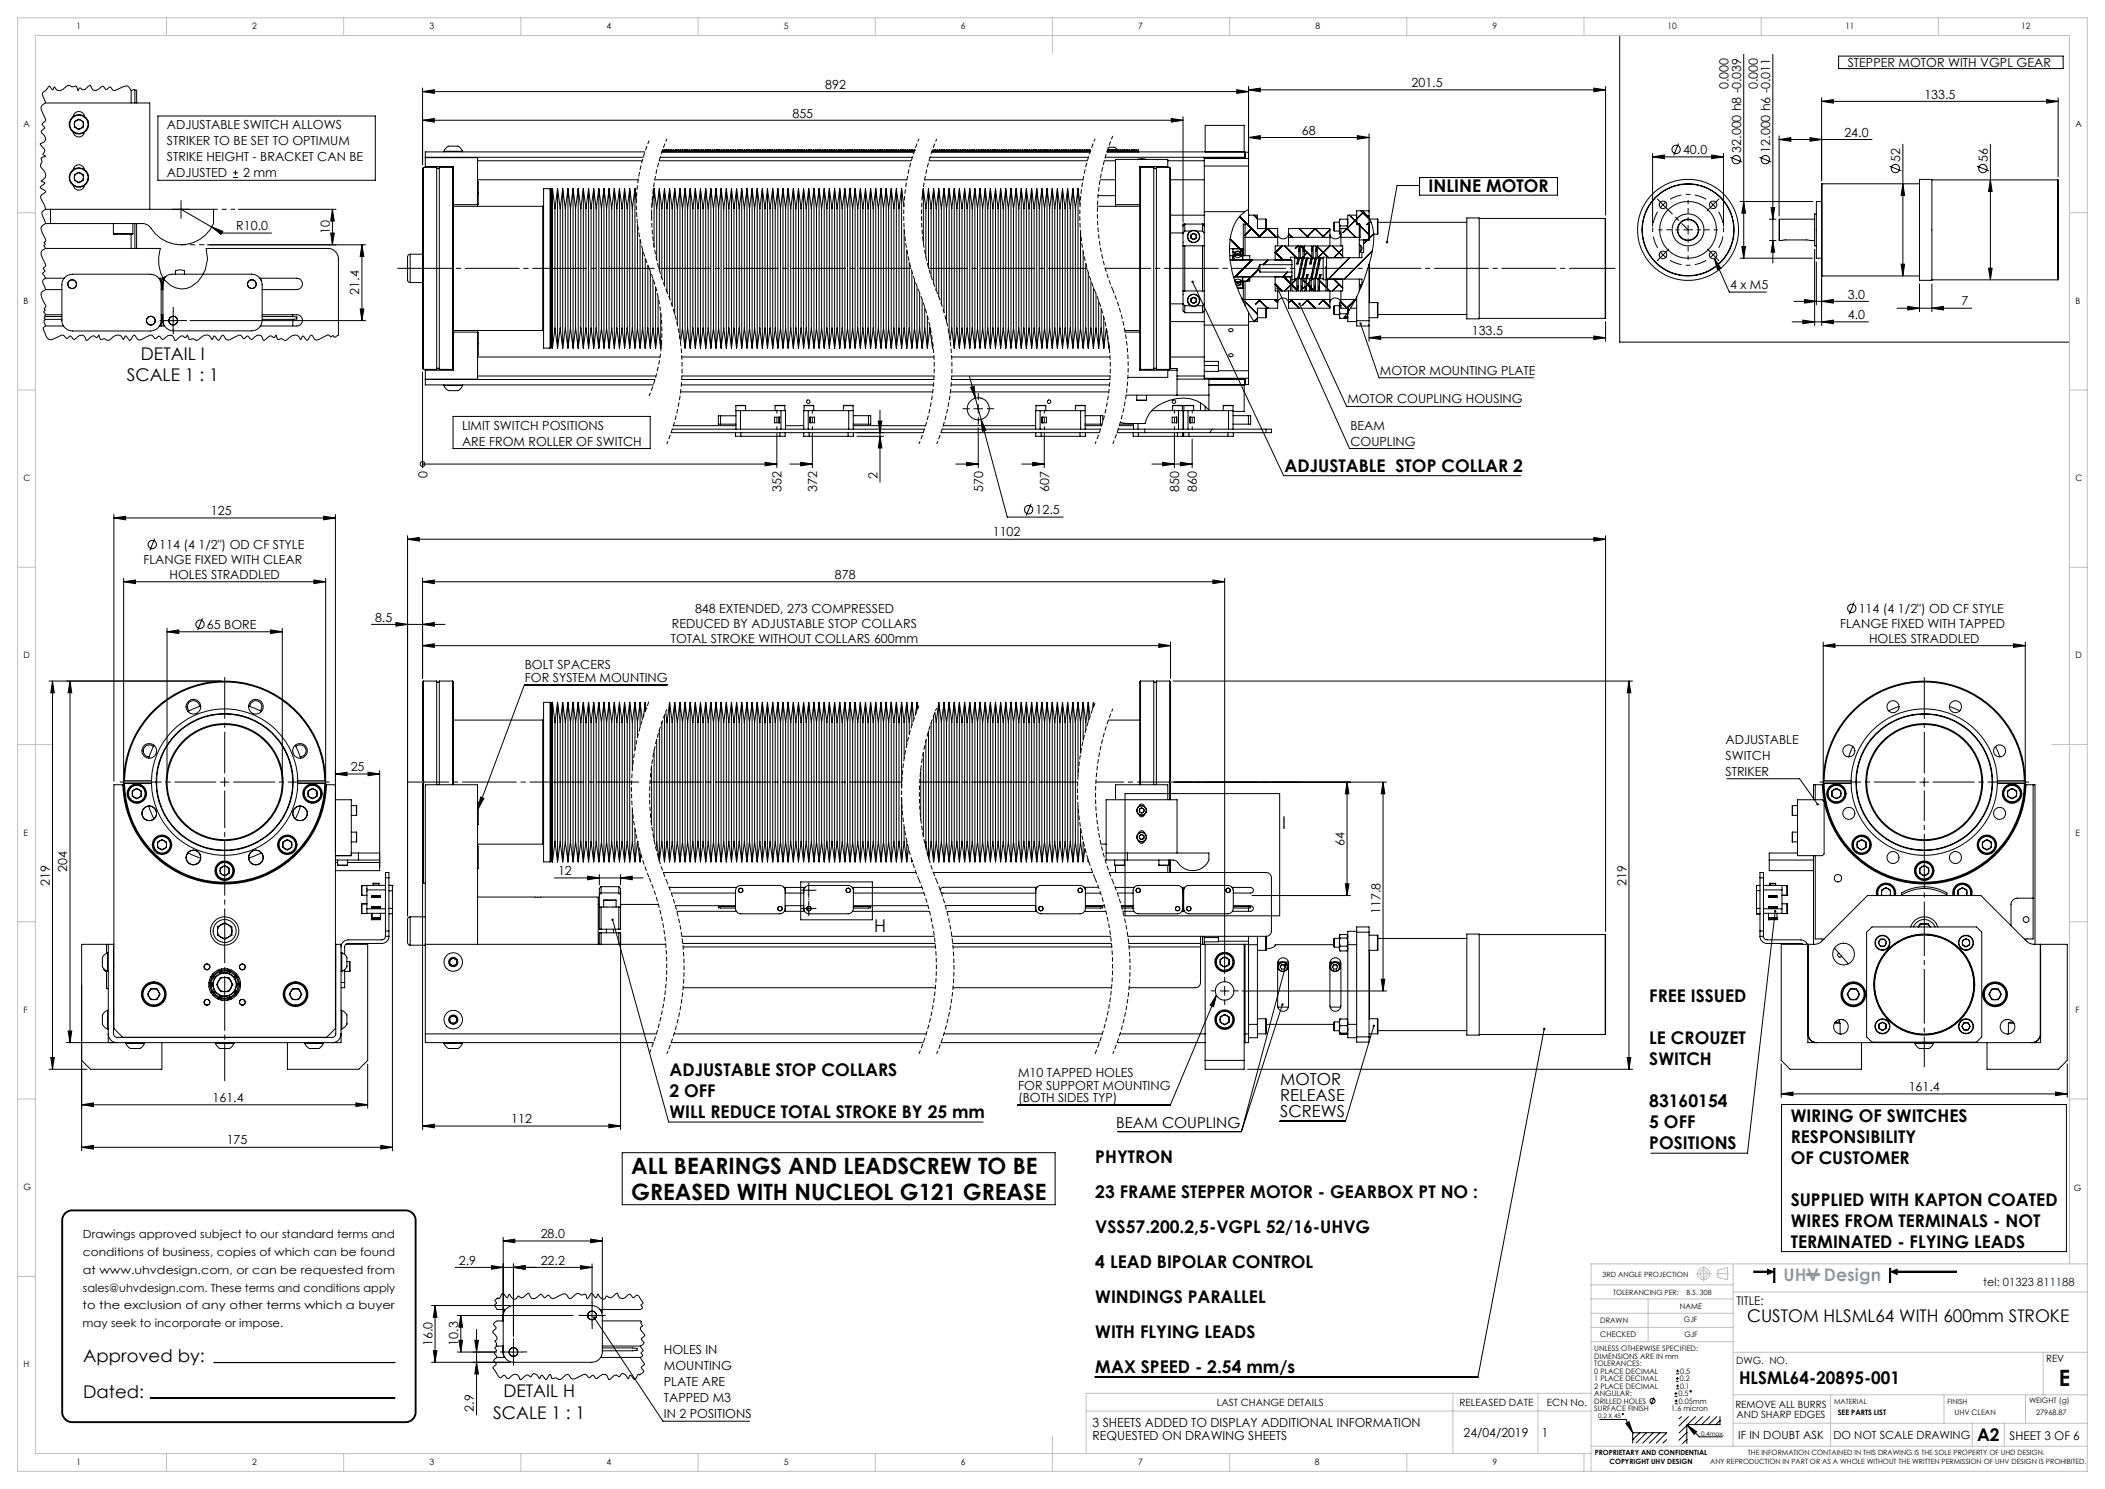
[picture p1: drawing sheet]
<svg xmlns="http://www.w3.org/2000/svg" width="594mm" height="420mm" viewBox="0 0 594 420" stroke-linecap="round" stroke-linejoin="round" font-family="sans-serif">
<defs><g id="words">
<g font-size="6.3">
<text x="178.1" y="331.1">ALL BEARINGS AND LEADSCREW TO BE</text>
<text x="178.1" y="338.4">GREASED WITH NUCLEOL G121 GREASE</text>
<text x="580.9" y="391">E</text>
</g>
<g font-size="4.9">
<text x="403.1" y="54.2">INLINE MOTOR</text>
<text x="39.8" y="101.5">DETAIL I</text>
<text x="35.8" y="107.5">SCALE 1 : 1</text>
<text x="362.5" y="133">ADJUSTABLE STOP COLLAR 2</text>
<text x="361.8" y="233.8">I</text>
<text x="246.7" y="262.8">H</text>
<text x="465.4" y="282.5">FREE ISSUED</text>
<text x="465.4" y="294.4">LE CROUZET</text>
<text x="188.9" y="303.5">ADJUSTABLE STOP COLLARS</text>
<text x="465.4" y="300.4">SWITCH</text>
<text x="188.9" y="309.5">2 OFF</text>
<text x="188.9" y="315.4">WILL REDUCE TOTAL STROKE BY 25 mm</text>
<text x="465.4" y="312.2">83160154</text>
<text x="505.3" y="316.4">WIRING OF SWITCHES</text>
<text x="465.4" y="318.2">5 OFF</text>
<text x="505.3" y="322.3">RESPONSIBILITY</text>
<text x="309.1" y="328">PHYTRON</text>
<text x="465.4" y="324.1">POSITIONS</text>
<text x="505.3" y="328.3">OF CUSTOMER</text>
<text x="309.1" y="337.9">23 FRAME STEPPER MOTOR - GEARBOX PT NO :</text>
<text x="505.3" y="340.1">SUPPLIED WITH KAPTON COATED</text>
<text x="309.1" y="347.8">VSS57.200.2,5-VGPL 52/16-UHVG</text>
<text x="505.3" y="346.1">WIRES FROM TERMINALS - NOT</text>
<text x="505.3" y="352">TERMINATED - FLYING LEADS</text>
<text x="309.1" y="357.7">4 LEAD BIPOLAR CONTROL</text>
<text x="309.1" y="367.6">WINDINGS PARALLEL</text>
<text x="309.1" y="377.4">WITH FLYING LEADS</text>
<text x="493" y="372.9">CUSTOM HLSML64 WITH 600mm STROKE</text>
<text x="23.5" y="384.3">Approved by:</text>
<text x="309.1" y="387.3">MAX SPEED - 2.54 mm/s</text>
<text x="23.5" y="394.3">Dated:</text>
<text x="142.1" y="394.2">DETAIL H</text>
<text x="490.7" y="390.4">HLSML64-20895-001</text>
<text x="139.2" y="400.1">SCALE 1 : 1</text>
<text x="557.9" y="406.5">A2</text>
</g>
<text font-size="4.9" fill="#53a9ff" x="503.3" y="361.3">UHV Design</text>
<g font-size="4.7">
<text x="361.3" y="306.1">MOTOR</text>
<text x="361.3" y="310.6">RELEASE</text>
<text x="361.3" y="315.1">SCREWS</text>
</g>
<text font-size="4.2" x="315" y="318.2">BEAM COUPLING</text>
<g font-size="3.5">
<text x="521.4" y="18.8">STEPPER MOTOR WITH VGPL GEAR</text>
<text x="232.9" y="25">892</text>
<text x="398.3" y="24.6">201.5</text>
<text x="487.8" y="25.1" transform="rotate(-90 487.8 25.1)">0.000</text>
<text x="496" y="25.1" transform="rotate(-90 496 25.1)">0.000</text>
<text x="543" y="27.8">133.5</text>
<text x="223.6" y="33.2">855</text>
<text x="47.1" y="36.5">ADJUSTABLE SWITCH ALLOWS</text>
<text x="47.1" y="41">STRIKER TO BE SET TO OPTIMUM</text>
<text x="367.4" y="38">68</text>
<text x="520.5" y="38.6">24.0</text>
<text x="47.1" y="45.5">STRIKE HEIGHT - BRACKET CAN BE</text>
<text x="474.9" y="43.5">40.0</text>
<text x="491.3" y="43.1" transform="rotate(-90 491.3 43.1)">32.000 h8 -0.039</text>
<text x="499.5" y="43.1" transform="rotate(-90 499.5 43.1)">12.000 h6 -0.011</text>
<text x="536.2" y="45.6" transform="rotate(-90 536.2 45.6)">52</text>
<text x="560.9" y="45.6" transform="rotate(-90 560.9 45.6)">56</text>
<text x="47.1" y="50">ADJUSTED</text>
<text x="68.6" y="50">2 mm</text>
<text x="66.7" y="65">R10.0</text>
<text x="93.1" y="66" transform="rotate(-90 93.1 66)">10</text>
<text x="101.4" y="83.1" transform="rotate(-90 101.4 83.1)">21.4</text>
<text x="488.2" y="81.5">4 x M5</text>
<text x="521.4" y="84.2">3.0</text>
<text x="553.5" y="86.1">7</text>
<text x="415.3" y="94.5">133.5</text>
<text x="521.4" y="90">4.0</text>
<text x="389.4" y="105.7">MOTOR MOUNTING PLATE</text>
<text x="380.2" y="113.8">MOTOR COUPLING HOUSING</text>
<text x="130.4" y="121.2">LIMIT SWITCH POSITIONS</text>
<text x="130.4" y="125.7">ARE FROM ROLLER OF SWITCH</text>
<text x="381" y="121.2">BEAM</text>
<text x="381" y="125.7">COUPLING</text>
<text x="120.6" y="134.8" transform="rotate(-90 120.6 134.8)">0</text>
<text x="247.6" y="135" transform="rotate(-90 247.6 135)">2</text>
<text x="220.6" y="138.7" transform="rotate(-90 220.6 138.7)">352</text>
<text x="230.6" y="138.7" transform="rotate(-90 230.6 138.7)">372</text>
<text x="277.4" y="138.7" transform="rotate(-90 277.4 138.7)">570</text>
<text x="296" y="138.7" transform="rotate(-90 296 138.7)">607</text>
<text x="332.8" y="138.7" transform="rotate(-90 332.8 138.7)">850</text>
<text x="337.8" y="138.7" transform="rotate(-90 337.8 138.7)">860</text>
<text x="59.5" y="145.3">125</text>
<text x="292.2" y="145.1">12.5</text>
<text x="44.9" y="154.9">114 (4 1/2&quot;) OD CF STYLE</text>
<text x="280.2" y="151.3">1102</text>
<text x="40.5" y="159.1">FLANGE FIXED WITH CLEAR</text>
<text x="47.8" y="163.3">HOLES STRADDLED</text>
<text x="235.6" y="163.3">878</text>
<text x="196.1" y="172.9">848 EXTENDED, 273 COMPRESSED</text>
<text x="524.5" y="172.9">114 (4 1/2&quot;) OD CF STYLE</text>
<text x="58.4" y="177.4">65 BORE</text>
<text x="105.8" y="175.3">8.5</text>
<text x="189.6" y="177.1">REDUCED BY ADJUSTABLE STOP COLLARS</text>
<text x="519.3" y="177.1">FLANGE FIXED WITH TAPPED</text>
<text x="189.3" y="181.3">TOTAL STROKE WITHOUT COLLARS 600mm</text>
<text x="527.4" y="181.3">HOLES STRADDLED</text>
<text x="148.1" y="188.7">BOLT SPACERS</text>
<text x="148.1" y="192.3">FOR SYSTEM MOUNTING</text>
<text x="486.9" y="209.7">ADJUSTABLE</text>
<text x="486.9" y="214.3">SWITCH</text>
<text x="99" y="217.5">25</text>
<text x="486.9" y="218.8">STRIKER</text>
<text x="379.4" y="238.5" transform="rotate(-90 379.4 238.5)">64</text>
<text x="14.1" y="249.8" transform="rotate(-90 14.1 249.8)">219</text>
<text x="19" y="246" transform="rotate(-90 19 246)">204</text>
<text x="157.5" y="246.9">12</text>
<text x="458.9" y="249.8" transform="rotate(-90 458.9 249.8)">219</text>
<text x="389.5" y="257.8" transform="rotate(-90 389.5 257.8)">117.8</text>
<text x="287.3" y="303.8">M10 TAPPED HOLES</text>
<text x="60" y="310.8">161.4</text>
<text x="287.3" y="307.4">FOR SUPPORT MOUNTING</text>
<text x="287.3" y="310.9">(BOTH SIDES TYP)</text>
<text x="538.6" y="307.8">161.4</text>
<text x="144.3" y="316.8">112</text>
<text x="64" y="322.8">175</text>
<text x="152.6" y="349.2">28.0</text>
<text x="129.5" y="356.7">2.9</text>
<text x="152.6" y="356.7">22.2</text>
<text x="122" y="379.7" transform="rotate(-90 122 379.7)">16.0</text>
<text x="129.3" y="379.6" transform="rotate(-90 129.3 379.6)">10.3</text>
<text x="187.3" y="382">HOLES IN</text>
<text x="187.3" y="386.5">MOUNTING</text>
<text x="187.3" y="391.1">PLATE ARE</text>
<text x="187.3" y="395.6">TAPPED M3</text>
<text x="133.7" y="398.1" transform="rotate(-90 133.7 398.1)">2.9</text>
<text x="187.3" y="400.1">IN 2 POSITIONS</text>
<text x="308.3" y="402.5">3 SHEETS ADDED TO DISPLAY ADDITIONAL INFORMATION</text>
<text x="308.3" y="406">REQUESTED ON DRAWING SHEETS</text>
<text x="413" y="405.4">24/04/2019</text>
<text x="435.1" y="405.4">1</text>
</g>
<g font-size="3.4">
<text x="490" y="368">TITLE:</text>
<text x="567.1" y="406.2">SHEET 3 OF 6</text>
</g>
<g font-size="3.2">
<text x="23.4" y="349.3">Drawings approved subject to our standard terms and</text>
<text x="23.4" y="354.3">conditions of business, copies of which can be found</text>
<text x="23.4" y="359.3">at www.uhvdesign.com, or can be requested from</text>
<text x="23.4" y="364.3">sales@uhvdesign.com. These terms and conditions apply</text>
<text x="23.3" y="369.3">to the exclusion of any other terms which a buyer</text>
<text x="23.3" y="374.3">may seek to incorporate or impose.</text>
<text x="490.5" y="405.9">IF IN DOUBT ASK</text>
<text x="517.4" y="405.9">DO NOT SCALE DRAWING</text>
</g>
<text font-size="3.2" fill="#000040" x="559.7" y="362.8">tel: 01323 811188</text>
<g font-size="2.8">
<text x="489.9" y="384.7">DWG. NO.</text>
<text x="577.4" y="384.1">REV</text>
<text x="343.4" y="396.5">LAST CHANGE DETAILS</text>
<text x="411.9" y="396.5">RELEASED DATE</text>
<text x="436.5" y="396.5">ECN No.</text>
<text x="489.7" y="397.1">REMOVE ALL BURRS</text>
<text x="490" y="399.9">AND SHARP EDGES</text>
</g>
<g font-size="2.5">
<text x="21.6" y="8.2">1</text>
<text x="71.2" y="8.2">2</text>
<text x="121.2" y="8.2">3</text>
<text x="171.2" y="8.2">4</text>
<text x="221.2" y="8.2">5</text>
<text x="271.2" y="8.2">6</text>
<text x="321.2" y="8.2">7</text>
<text x="371.2" y="8.2">8</text>
<text x="421.2" y="8.2">9</text>
<text x="470.5" y="8.2">10</text>
<text x="520.8" y="8.2">11</text>
<text x="570.3" y="8.2">12</text>
<text x="6.7" y="35.7">A</text>
<text x="585.7" y="35.7">A</text>
<text x="6.7" y="85.7">B</text>
<text x="585.7" y="85.7">B</text>
<text x="6.7" y="135.7">C</text>
<text x="585.7" y="135.7">C</text>
<text x="6.7" y="185.7">D</text>
<text x="585.7" y="185.7">D</text>
<text x="6.7" y="235.7">E</text>
<text x="585.7" y="235.7">E</text>
<text x="6.7" y="285.7">F</text>
<text x="585.7" y="285.7">F</text>
<text x="6.7" y="335.7">G</text>
<text x="585.2" y="336">G</text>
<text x="6.7" y="385.7">H</text>
<text x="21.6" y="413.2">1</text>
<text x="71.2" y="413.2">2</text>
<text x="121.2" y="413.2">3</text>
<text x="171.2" y="413.2">4</text>
<text x="221.2" y="413.2">5</text>
<text x="271.2" y="413.2">6</text>
<text x="321.2" y="413.2">7</text>
<text x="371" y="413.2">8</text>
<text x="421.2" y="413.2">9</text>
</g>
<g font-size="2.2">
<text x="474" y="369.3">NAME</text>
<text x="451.6" y="377.1">CHECKED</text>
</g>
<g font-size="2.1">
<text x="451.6" y="373.1">DRAWN</text>
<text x="475.2" y="372.9">GJF</text>
<text x="475.3" y="377.1">GJF</text>
<text x="449.9" y="381.1">UNLESS OTHERWISE SPECIFIED:</text>
<text x="449.9" y="383.3">DIMENSIONS ARE IN mm</text>
<text x="449.9" y="389.6">1 PLACE DECIMAL</text>
<text x="449.9" y="385.4">TOLERANCES:</text>
<text x="449.9" y="387.5">0 PLACE DECIMAL</text>
<text x="474" y="389.6">0.2</text>
<text x="474.1" y="387.5">0.5</text>
<text x="449.9" y="396">DRILLED HOLES</text>
<text x="449.9" y="393.8">ANGULAR:</text>
<text x="449.9" y="391.7">2 PLACE DECIMAL</text>
<text x="473.6" y="393.8">0.5</text>
<text x="473.7" y="396">0.05mm</text>
<text x="474.1" y="391.7">0.1</text>
<text x="572.6" y="395.8">WEIGHT (g)</text>
<text x="449.9" y="398.1">SURFACE FINISH</text>
<text x="471.6" y="398.1">1.6 micron</text>
<text x="518.6" y="399.1">SEE PARTS LIST</text>
<text x="551.6" y="399.1">UHV CLEAN</text>
<text x="574.6" y="399.1">27968.87</text>
</g>
<g font-size="2">
<text x="452.2" y="360.1">3RD ANGLE PROJECTION</text>
<text x="455.2" y="365.2">TOLERANCING PER:</text>
<text x="475.9" y="365.2">B.S. 308</text>
<text x="517.6" y="396">MATERIAL</text>
<text x="549.6" y="396">FINISH</text>
<text x="450" y="410.5">PROPRIETARY AND CONFIDENTIAL</text>
<text x="454.2" y="413">COPYRIGHT UHV DESIGN</text>
<text x="482.6" y="413">ANY REPRODUCTION IN PART OR AS A WHOLE WITHOUT THE WRITTEN PERMISSION OF UHV DESIGN IS PROHIBITED.</text>
<text x="493.2" y="410.5">THE INFORMATION CONTAINED IN THIS DRAWING IS THE SOLE PROPERTY OF UHD DESIGN.</text>
</g>
<g font-size="1.8">
<text x="451" y="400">0.2 X 45</text>
<text x="480" y="405">0.4max.</text>
</g>
</g></defs>
<g fill="none" stroke="#000" stroke-width=".28">
<path d="M457.1 10.3v86.2h126.8M492.1 15.3v57.5M500.3 15.3v58.9M518.8 15.8h63.4v3.5h-63.4zM12.9 29.1h29.4v29.9M20.7 37.3a1.61 1.61 0 0 0 1.6 1.3 1.61 1.61 0 0 0 1.5-1.3M20.7 32.8a1.6 1.6 0 0 1 1.6-1.3 1.6 1.6 0 0 1 1.5 1.3M21 34.3l1.3-.7 1.2 .7v1.5l-1.2 .7-1.3-.7zM37 25.6v3.5M38.1 25.6v3.5M38.6 29.1l-.2-3.8-.3 .3-.2-.3h-.3l-.6 .3-.6-1-.7-.4-1 .3-2.3 1.1-.6-.3a.84 .84 0 0 0-.9-.7l-1 .7-.7-.9-.3-.1-.4 .2a1.96 1.96 0 0 1-2.3 .9l-.7-1.4-1.9 1.3-1-.5-.6 .8-.4-1.2-.3-.1a1.56 1.56 0 0 1-1.9-.3l-.9 .6a1.66 1.66 0 0 1-2.8 .3l-.4-.4-.5 .8-.9-1-1 1.3a1.01 1.01 0 0 0-.8 1.5l.8 2a1.53 1.53 0 0 0-1.3 1.7l1.3 3-1 1.1 .7 1v.3a1.17 1.17 0 0 0-1 1l.5 .6a1.42 1.42 0 0 1 .7 1.7 1.42 1.42 0 0 1-1.4 1l.3 .7a1.39 1.39 0 0 1 .4 2.2l.1 .3 .7 .3-1.3 .6 .3 1.1-.5 .7v.6l1 1.1a1.69 1.69 0 0 1-.8 2.9l1 .5v.2l-1.2 1.2 1.4 1 .1 .2-.2 .2a1.69 1.69 0 0 0-1.2 1.5l1.1 2.1 .3 1.1a1.23 1.23 0 0 0-.9 1.8l.9 2.3-1.3 .9a6.7 6.7 0 0 0 1.3 3.5 .62 .62 0 0 1-.4 .9l.3 .4-.5 .5 .6 .8a1.43 1.43 0 0 0-1.3 1.8l.9 1.9a1.03 1.03 0 0 1 .4 1 1.03 1.03 0 0 1-.7 .8l.5 .9-.6 .4v.4l.8 1.2a.98 .98 0 0 0-.8 1.4l.8 1.8-1.3 1a6.4 6.4 0 0 0 1.3 3.5l-.1 .5-.3 .4 .3 .4-.5 .5 .6 .8-.3 .3 .3 .2-.4 .4 .4 .4-.5 .3 .5 1.6a.75 .75 0 0 0-.6 1.1l.6 1.4a1.48 1.48 0 0 0 1.8 1.3l1.8-.8a1.21 1.21 0 0 1 2.1 .3l.3 .2 .9-.7 1.2 1 1.4-1.1 .8-.2a1.7 1.7 0 0 1 1.2 1.5l.6-.3a1.47 1.47 0 0 1 1.8-.8l.4 .4 .2-.1 .5-.7 .4 1.2a.87 .87 0 0 0 1.1-.2 1.28 1.28 0 0 0 1.9 .1 2.13 2.13 0 0 1 3-.7l.5 .9 .7-1.1 1.1 1.3 .5-.6a.93 .93 0 0 1 .9-.8l.5 .6a1.17 1.17 0 0 0 2 .3 3.3 3.3 0 0 1 2.5-.9l.9 .9 .9-.7 .3 .1a.9 .9 0 0 0 1.1 .8 2 2 0 0 1 2.4-1l.9 1.3 1.6-1.2 .3-.1 1 .6 .5-.8 .4 1.2 .4 .1a1.25 1.25 0 0 1 1.7 .2l1.2-.7a1.74 1.74 0 0 1 1.8-.8 1.74 1.74 0 0 1 1.4 1.3l.6-1 1.1 1.2h.3l1-1.4h.2l.7 1 .6 .3 3.2-1.4 .4 .1 .7 .8a.89 .89 0 0 0 1.1-.6l.4 .2 .5 .6 .6 .1a1.94 1.94 0 0 1 2.5-1l.7 1.3 .6-.3a1.31 1.31 0 0 1 1.8-.8l.5 .4 .6-.8 .4 1.2 1-.2 1 .5 .6-.1a2.83 2.83 0 0 1 3-1.3l.9 1.2 .5-.9 .2-.1 1.2 1.2 1.1-1.5 1.2 1.4a4.8 4.8 0 0 0 3.1-1.2l.7-.2 .6 .6 .5-.4 .8 .4 .8-.6v-22a3.1 3.1 0 0 0-3-2.4h-34.3l.4 3-.7 3.1-.6 1.1M44.6 32.7h61.3v18.2h-61.3z"/>
<path d="M119.2 25.8l3.4-.5v1zM119.2 24.8v21.6M119.2 25.8h233.1M119.2 33.9l3.4-.5v1zM119.2 33.9h214.6M330.5 33.4l3.3 .5-3.3 .5zM333.8 32.9v29.8M349 25.3l3.3 .5-3.3 .5zM352.3 38.8l3.3-.5v1zM352.3 25.3l3.3-.4v1zM352.3 24.4v21.4M352.3 38.8h34"/>
<path d="M352.3 25.3h100.8M383 38.3l3.3 .5-3.3 .5zM386.3 37.8v29.9h-1.5v3.5h-.5v1.5l-10 .1 .1 5.9h9.9v1.5M449.8 24.9l3.3 .4-3.3 .6zM453.1 24.4v36.3M502 39.4l3.4-.6v1zM502 38.3v22.6M502 39.4h26.2M510.8 38.8l3.2 .6-3.2 .4zM514 28.6l3.3-.5v1zM514 27.6v23.4M514 28.6h66.8"/>
<path d="M577.5 28.1l3.3 .5-3.3 .5zM580.8 27.6v22.2M12.9 59h47.4v4.1a10.1 10.1 0 0 1-8.8 5.9 10.1 10.1 0 0 1-9.3-5.1l-.6-.5-1.1-.3h-27.6M14.3 59v4.1M20.7 47.8a1.6 1.6 0 0 1 1.6-1.4 1.6 1.6 0 0 1 1.5 1.4M20.7 52.3a1.62 1.62 0 0 0 1.6 1.3 1.62 1.62 0 0 0 1.5-1.3M21 49.3l1.3-.7 1.2 .7v1.5l-1.2 .8-1.3-.8zM51.1 56.6v4.9M51.1 59l11.6 6.7h13.9M65.8 50.1h1.3M65.8 48.7h1.3M66.5 48v1.4"/>
<path d="M67.2 59h27.6M93.8 59l.5 3.4h-1zM93.8 59v10.1M119.5 47.2v57M119.5 47.2l-.3 .3v56.4l.3 .3M119.5 47.2h3.7M120 44.4v.1M120 47v.2M120 44.5v2.5M120 44.5h14.8v13.2M120 47h8v.5M120 44.4h61.5"/>
<path d="M123.2 47.2a.37 .37 0 0 0 .4 .4 .37 .37 0 0 0 .4-.4M123.2 47.2v57M124 47.2v57M124 47.2h3.7M125.3 42.7l.2-.5a1.91 1.91 0 0 1 2.3-1 2.12 2.12 0 0 1 2.7 1.5M125.3 42.7h5.2M125.3 42.7v.1M126.4 44.4v.1M127.7 47.2v57M127.7 47.2l.3 .3M128 47.5v56.4M128 58.2h25.1"/>
<path d="M128 57.7h6.8M129.4 44.4v.1M130.5 42.7v.1M134.8 57.7v.5M134.8 51.3h.1v6.3h-.1M134.8 50.7h45.3M134.8 45.3h46.4M153.1 58.2v35M153.4 57.9l-.3 .3M155.2 53.2v45M155.2 53.2h-1.8v45h1.8M155.2 53.2l.2 .2"/>
<path d="M155.4 53.4h.3M155.4 53.4v44.6M155.7 53.4v44.6M155.8 53.2v45M155.8 53.2h.1M155.8 53.2l-.1 .2M155.9 53.2v45M155.9 53.2l.7 5.7M156.6 58.9v33.7M157.3 53.2v45M157.3 53.2l-.7 5.7M157.3 53.2l.8 5.7"/>
<path d="M158.1 58.9v33.7M158.8 53.2v45M158.8 53.2l-.7 5.7M158.8 53.2l.7 5.7M159.5 58.9v33.7M160.3 53.2v45M160.3 53.2l-.8 5.7M160.3 53.2l.7 5.7M161 58.9v33.7M161.7 53.2v45M161.7 53.2l.7 5.7M161.7 53.2l-.7 5.7"/>
<path d="M162.4 58.9v33.7M163.2 53.2v45M163.2 53.2l-.8 5.7M163.2 53.2l.7 5.7M163.9 58.9v33.7M164.6 53.2v45M164.6 53.2l-.7 5.7M164.6 53.2l.7 5.7M165.3 58.9v33.7M166.1 53.2v45M166.1 53.2l.7 5.7M166.1 53.2l-.8 5.7"/>
<path d="M166.8 58.9v33.7M167.5 53.2v45M167.5 53.2l-.7 5.7M167.5 53.2l.7 5.7M168.2 58.9v33.7M169 53.2v45M169 53.2l-.8 5.7M169 53.2l.7 5.7M169.7 58.9v33.7M170.4 53.2v45M170.4 53.2l-.7 5.7M170.4 53.2l.8 5.7"/>
<path d="M171.2 58.9v33.7M171.9 53.2v45M171.9 53.2l.7 5.7M171.9 53.2l-.7 5.7M172.6 58.9v33.7M173.4 53.2v45M173.4 53.2l-.8 5.7M173.4 53.2l.7 5.7M174.1 58.9v33.7M174.8 53.2v45M174.8 53.2l.7 5.7M174.8 53.2l-.7 5.7"/>
<path d="M175.5 58.9v33.7M176.2 53.2v45M176.2 53.2l-.7 5.7M176.2 53.2l.8 5.7M177 58.9v33.7M177.7 53.2v45M177.7 53.2l.7 5.7M177.7 53.2l-.7 5.7M178.4 58.9v33.7M179.2 53.2v45M179.2 53.2l-.8 5.7M179.2 53.2l.4 3.2"/>
<path d="M182 42.8h-62v1.6M183.9 59.8v1.7M184.6 53.2v16.5M184.6 53.2l-.7 5.4M184.6 53.2l.7 5.7M184.7 50.7h71.2M185.3 58.9v14.5M186 45.3h71.1M186.1 53.2v23M186.1 53.2l.7 5.7M186.1 53.2l-.8 5.7M186.3 44.4h71.2"/>
<path d="M186.8 58.9v19.6M186.8 42.8h71.1M186.9 42.4h71.2M187 42.4h.1M187.5 53.2v27.4M187.5 53.2l-.7 5.7M187.5 53.2l.7 5.7M187.6 42.4h.1M188.1 42.4h.1M188.2 58.9v23.5M188.6 42.4h.1M188.9 53.2v31"/>
<path d="M188.9 53.2l-.7 5.7M188.9 53.2l.8 5.7M189.1 42.4h.1M189.5 42.4h.1M189.7 58.9v27.4M190 42.4h.1M190.4 53.2v35.5M190.4 53.2l.7 5.7M190.4 53.2l-.7 5.7M190.6 42.4h.1M191.1 42.4h.1M191.1 58.9v32.7"/>
<path d="M191.6 42.4h.1M191.9 53.2v42.3M191.9 53.2l-.8 5.7M191.9 53.2l.7 5.7M192.1 42.4h.1M192.5 42.4h.1M192.6 58.9v33.7M193 42.4h.1M193.3 53.2v45M193.3 53.2l-.7 5.7M193.3 53.2l.7 5.7M193.6 42.4h.1"/>
<path d="M194 58.9v33.7M194.1 42.4h.1M194.6 42.4h.1M194.8 53.2v45M194.8 53.2l.7 5.7M194.8 53.2l-.8 5.7M195.1 42.4h.1M195.5 58.9v33.7M195.5 42.4h.1M196.1 42.4h.1M196.2 53.2v45M196.2 53.2l-.7 5.7"/>
<path d="M196.2 53.2l.8 5.7M196.6 42.4h.1M197 58.9v33.7M197.1 42.4h.1M197.6 42.4h.1M197.7 53.2v45M197.7 53.2l.7 5.7M197.7 53.2l-.7 5.7M198 42.4h.1M198.4 58.9v33.7M198.5 42.4h.1M199.1 42.4h.1"/>
<path d="M199.1 53.2v45M199.1 53.2l-.7 5.7M199.1 53.2l.7 5.7M199.6 42.4h.1M199.8 58.9v33.7M200.1 42.4h.1M200.6 42.4h.1M200.6 53.2v45M200.6 53.2l-.8 5.7M200.6 53.2l.7 5.7M201 42.4h.1M201.3 58.9v33.7"/>
<path d="M201.5 42.4h.1M202 53.2v45M202 53.2l-.7 5.7M202 53.2l.8 5.7M202.1 42.4h.1M202.6 42.4h.1M202.8 58.9v33.7M203.1 42.4h.1M203.5 53.2v45M203.5 53.2l-.7 5.7M203.5 53.2l.7 5.7M203.6 42.4h.1"/>
<path d="M204 42.4h.1M204.2 58.9v33.7M204.5 42.4h.1M205 53.2v45M205 53.2l.7 5.7M205 53.2l-.8 5.7M205.1 42.4h.1M205.6 42.4h.1M205.7 58.9v33.7M206.1 42.4h.1M206.4 53.2v45M206.4 53.2l-.7 5.7"/>
<path d="M206.4 53.2l.7 5.7M206.6 42.4h.1M207 42.4h.1M207.1 58.9v33.7M207.5 42.4h.1M207.9 53.2v45M207.9 53.2l.7 5.7M207.9 53.2l-.8 5.7M208.1 42.4h.1M208.6 42.4h.1M208.6 58.9v33.7M209.1 42.4h.1"/>
<path d="M209.3 53.2v45M209.3 53.2l.7 5.7M209.3 53.2l-.7 5.7M209.6 42.4h.1M210 58.9v33.7M210 42.4h.1M210.6 42.4h.1M210.8 53.2v45M210.8 53.2l.7 5.7M210.8 53.2l-.8 5.7M211.1 42.4h.1M211.5 58.9v33.7"/>
<path d="M211.6 42.4h.1M212.1 42.4h.1M212.2 53.2v45M212.2 53.2l-.7 5.7M212.2 53.2l.7 5.7M212.5 42.4h.1M212.9 58.9v33.7M213 42.4h.1M213.6 42.4h.1M213.7 53.2v45M213.7 53.2l-.8 5.7M213.7 53.2l.7 5.7"/>
<path d="M214.1 42.4h.1M214.4 58.9v33.7M214.6 42.4h.1M215.1 42.4h.1M215.1 53.2v45M215.1 53.2l.8 5.7M215.1 53.2l-.7 5.7M215.5 42.4h.1M215.9 58.9v33.7M216 42.4h.1M216.6 42.4h.1M216.6 53.2v45"/>
<path d="M216.6 53.2l.7 5.7M216.6 53.2l-.7 5.7M217.1 42.4h.1M217.3 58.9v33.7M217.6 42.4h.1M218.1 53.2v45M218.1 42.4h.1M218.1 53.2l.7 5.7M218.1 53.2l-.8 5.7M218.5 42.4h.1M218.8 58.9v33.7M219 42.4h.1"/>
<path d="M219.5 53.2v45M219.5 53.2l.7 5.7M219.5 53.2l-.7 5.7M219.6 42.4h.1M220.1 42.4h.1M220.2 58.9v33.7M220.6 42.4h.1M220.9 53.2v45M220.9 53.2l-.7 5.7M220.9 53.2l.8 5.7M221.1 42.4h.1M221.5 42.4h.1"/>
<path d="M221.7 58.9v33.7M222.1 42.4h.1M222.4 53.2v45M222.4 53.2l.7 5.7M222.4 53.2l-.7 5.7M222.6 42.4h.1M223.1 42.4h.1M223.1 58.9v33.7M223.6 42.4h.1M223.9 53.2v45M223.9 53.2l.7 5.7M223.9 53.2l-.8 5.7"/>
<path d="M224 42.4h.1M224.5 42.4h.1M224.6 58.9v33.7M225.1 42.4h.1M225.3 53.2v45M225.3 53.2l-.7 5.7M225.3 53.2l.8 5.7M225.6 42.4h.1M226.1 58.9v33.7M226.1 42.4h.1M226.6 42.4h.1M226.8 53.2v45"/>
<path d="M226.8 53.2l-.7 5.7M226.8 53.2l.7 5.7M227 42.4h.1M227.5 58.9v33.7M227.5 42.4h.1M228.1 42.4h.1M228.2 53.2v45M228.2 53.2l.8 5.7M228.2 53.2l-.7 5.7M228.6 42.4h.1M229 58.9v33.7M229.1 42.4h.1"/>
<path d="M229.6 42.4h.1M229.7 53.2v45M229.7 53.2l.7 5.7M229.7 53.2l-.7 5.7M230 42.4h.1M230.4 58.9v33.7M230.5 42.4h.1M231.1 42.4h.1M231.1 53.2v45M231.1 53.2l.7 5.7M231.1 53.2l-.7 5.7M231.6 42.4h.1"/>
<path d="M231.8 58.9v33.7M232.1 42.4h.1M232.6 42.4h.1M232.6 53.2v45M232.6 53.2l.7 5.7M232.6 53.2l-.8 5.7M233 42.4h.1M233.3 58.9v33.7M233.5 42.4h.1M234 53.2v45M234 53.2l-.7 5.7M234 53.2l.8 5.7"/>
<path d="M234.1 42.4h.1M234.6 42.4h.1M234.8 58.9v33.7M235.1 42.4h.1M235.5 53.2v45M235.5 53.2l-.7 5.7M235.5 53.2l.7 5.7M235.5 42.4h.1M236 42.4h.1M236.2 58.9v33.7M236.6 42.4h.1M237 53.2v45"/>
<path d="M237 53.2l.7 5.7M237 53.2l-.8 5.7M237.1 42.4h.1M237.6 42.4h.1M237.7 58.9v33.7M238.1 42.4h.1M238.4 53.2v45M238.4 53.2l-.7 5.7M238.4 53.2l.7 5.7M238.5 42.4h.1M239 42.4h.1M239.1 58.9v33.7"/>
<path d="M239.6 42.4h.1M239.9 53.2v45M239.9 53.2l.7 5.7M239.9 53.2l-.8 5.7M240.1 42.4h.1M240.6 42.4h.1M240.6 58.9v33.7M241.1 42.4h.1M241.3 53.2v45M241.3 53.2l.7 5.7M241.3 53.2l-.7 5.7M241.5 42.4h.1"/>
<path d="M242 58.9v33.7M242 42.4h.1M242.6 42.4h.1M242.8 53.2v45M242.8 53.2l.7 5.7M242.8 53.2l-.8 5.7M243.1 42.4h.1M243.5 58.9v33.7M243.6 42.4h.1M244.1 42.4h.1M244.2 53.2v45M244.2 53.2l-.7 5.7"/>
<path d="M244.2 53.2l.8 5.7M244.5 42.4h.1M245 58.9v33.7M245 42.4h.1M245.6 42.4h.1M245.7 53.2v45M245.7 53.2l.7 5.7M245.7 53.2l-.7 5.7M246.1 42.4h.1M246.4 58.9v33.7M246.6 42.4h.1M247.1 42.4h.1"/>
<path d="M247.1 53.2v45M247.1 53.2l.8 5.7M247.1 53.2l-.7 5.7M247.5 42.4h.1M247.9 58.9v33.7M248.1 42.4h.1M248.6 42.4h.1M248.6 53.2v45M248.6 53.2l.7 5.7M248.6 53.2l-.7 5.7M249.1 42.4h.1M249.3 58.9v33.7"/>
<path d="M249.6 42.4h.1M250 53.2v45M250 42.4h.1M250 53.2l-.7 5.7M250 53.2l.8 5.7M250.5 42.4h.1M250.8 58.9v33.7M251.1 42.4h.1M251.5 53.2v45M251.5 53.2l-.7 5.7M251.5 53.2l.7 5.7M251.6 42.4h.1"/>
<path d="M252.1 42.4h.1M252.2 58.9v33.7M252.6 42.4h.1M252.9 53.2v45M252.9 53.2l-.7 5.7M252.9 53.2l.8 5.7M253 42.4h.1M253.5 42.4h.1M253.7 58.9v33.7M254.1 42.4h.1M254.4 53.2v45M254.4 53.2l.7 5.1"/>
<path d="M254.4 53.2l-.7 5.7M254.6 42.4h.1M255.1 42.4h.1M255.6 42.4h.1M256 42.4h.1M256.5 42.4h.1M257.1 42.4h.1M257.6 42.4h.1M258.1 42.4h.1M260.6 53.2v15.3M260.6 53.2l.7 5.7M260.6 53.2l-.4 2.7"/>
<path d="M260.9 50.7h44.7M261.3 58.9v13.7M262 53.2v22.3M262 53.2l.7 5.7M262 53.2l-.7 5.7M262.1 45.3h44.7M262.4 44.4h44.7M262.7 58.9v19.1M262.9 42.8h44.7M263.1 42.4h44.7M263.5 53.2v26.9M263.5 53.2l.7 5.7"/>
<path d="M263.5 53.2l-.8 5.7M263.5 42.4h.1M264 42.4h.1M264.2 58.9v23M264.5 42.4h.1M264.9 53.2v30.5M264.9 53.2l.7 5.7M264.9 53.2l-.7 5.7M265 42.4h.1M265.5 42.4h.1M265.6 58.9v26.9M266 42.4h.1"/>
<path d="M266.4 53.2v34.9M266.4 53.2l.7 5.7M266.4 53.2l-.8 5.7M266.5 42.4h.1M267 42.4h.1M267.1 58.9v31.9M267.5 42.4h.1M267.8 53.2v41.2M267.8 53.2l-.7 5.7M267.8 53.2l.8 5.7M268 42.4h.1M268.5 42.4h.1"/>
<path d="M268.6 58.9v33.7M269 42.4h.1M269.3 53.2v45M269.3 53.2l-.7 5.7M269.3 53.2l.7 5.7M269.5 42.4h.1M270 58.9v33.7M270 42.4h.1M270.5 42.4h.1M270.7 53.2v45M270.7 53.2l-.7 5.7M270.7 53.2l.8 5.7"/>
<path d="M271 42.4h.1M271.5 58.9v33.7M271.5 42.4h.1M272 42.4h.1M272.2 53.2v45M272.2 53.2l-.7 5.7M272.2 53.2l.7 5.7M272.5 42.4h.1M272.9 58.9v33.7M273 42.4h.1M273.5 42.4h.1M273.6 53.2v45"/>
<path d="M273.6 53.2l-.7 5.7M273.6 53.2l.8 5.7M274 42.4h.1M274.4 58.9v33.7M274.5 42.4h.1M275 42.4h.1M275.1 53.2v45M275.1 53.2l.7 5.7M275.1 53.2l-.7 5.7M275.5 42.4h.1M275.8 58.9v33.7M276 42.4h.1"/>
<path d="M276.5 42.4h.1M276.5 53.2v45M276.5 53.2l-.7 5.7M276.5 53.2l.8 5.7M277 42.4h.1M277.3 58.9v33.7M277.5 42.4h.1M278 53.2v45M278 42.4h.1M278 53.2l.7 5.7M278 53.2l-.7 5.7M278.5 42.4h.1"/>
<path d="M278.7 58.9v33.7M279 42.4h.1M279.5 53.2v45M279.5 53.2l-.8 5.7M279.5 53.2l.7 5.7M279.5 42.4h.1M280 42.4h.1M280.2 58.9v33.7M280.5 42.4h.1M280.9 53.2v45M280.9 53.2l-.7 5.7M280.9 53.2l.8 5.7"/>
<path d="M281 42.4h.1M281.5 42.4h.1M281.7 58.9v33.7M282 42.4h.1M282.4 53.2v45M282.4 53.2l.7 5.7M282.4 53.2l-.7 5.7M282.5 42.4h.1M283 42.4h.1M283.1 58.9v33.7M283.5 42.4h.1M283.8 53.2v45"/>
<path d="M283.8 53.2l.8 5.7M283.8 53.2l-.7 5.7M284 42.4h.1M284.5 42.4h.1M284.6 58.9v33.7M285 42.4h.1M285.3 53.2v45M285.3 53.2l-.7 5.7M285.3 53.2l.7 5.7M285.5 42.4h.1M286 58.9v33.7M286 42.4h.1"/>
<path d="M286.5 42.4h.1M286.7 53.2v45M286.7 53.2l-.7 5.7M286.7 53.2l.8 5.7M287 42.4h.1M287.5 58.9v33.7M287.5 42.4h.1M288 42.4h.1M288.2 53.2v45M288.2 53.2l-.7 5.7M288.2 53.2l.7 5.7M288.5 42.4h.1"/>
<path d="M288.9 58.9v33.7M289 42.4h.1M289.5 42.4h.1M289.6 53.2v45M289.6 53.2l.8 5.7M289.6 53.2l-.7 5.7M290 42.4h.1M290.4 58.9v33.7M290.5 42.4h.1M291 42.4h.1M291.1 53.2v45M291.1 53.2l-.7 5.7"/>
<path d="M291.1 53.2l.7 5.7M291.5 42.4h.1M291.8 58.9v33.7M292 42.4h.1M292.5 42.4h.1M292.6 53.2v45M292.6 53.2l-.8 5.7M292.6 53.2l.7 5.7M293 42.4h.1M293.3 58.9v33.7M293.5 42.4h.1M294 53.2v45"/>
<path d="M294 42.4h.1M294 53.2l-.7 5.7M294 53.2l.7 5.7M294.5 42.4h.1M294.7 58.9v33.7M295 42.4h.1M295.5 53.2v45M295.5 53.2l-.8 5.7M295.5 53.2l.7 5.7M295.5 42.4h.1M296 42.4h.1M296.2 58.9v33.7"/>
<path d="M296.5 42.4h.1M296.9 53.2v45M296.9 53.2l-.7 5.7M296.9 53.2l.7 5.7M297 42.4h.1M297.5 42.4h.1M297.6 58.9v33.7M298 42.4h.1M298.4 53.2v45M298.4 53.2l-.8 5.7M298.4 53.2l.7 5.7M298.5 42.4h.1"/>
<path d="M299 42.4h.1M299.1 58.9v33.7M299.5 42.4h.1M299.8 53.2v45M299.8 53.2l.8 5.7M299.8 53.2l-.7 5.7M300 42.4h.1M300.5 42.4h.1M300.6 58.9v33.7M301 42.4h.1M301.3 53.2v45M301.3 53.2l-.7 5.7"/>
<path d="M301.3 53.2l.7 5.7M301.5 42.4h.1M302 58.9v33.7M302 42.4h.1M302.5 42.4h.1M302.8 53.2v45M302.8 53.2l-.8 5.7M302.8 53.2l.7 5.7M303 42.4h.1M303.5 58.9v33.7M303.5 42.4h.1M304 42.4h.1"/>
<path d="M304.2 53.2v45M304.2 53.2l.6 4.5M304.2 53.2l-.7 5.7M304.5 42.4h.1M305 42.4h.1M305.5 42.4h.1M306 42.4h.1M306.5 42.4h.1M307 42.4h.1M307.5 42.4h.1M309.7 58.2h11.9M309.8 55.2h5"/>
<path d="M310.4 50.7h4.4M311.6 45.3h3.2M311.9 44.4h39.4M312.3 42.8h39v1.7h-11.5v.2M312.5 42.4h8.7l.1 .4M312.6 42.2h2.6M312.7 41.8v-.1a1.8 1.8 0 0 1 2.5 .5M312.7 42.4h.1M313.2 42.4h.1M313.8 42.4h.1M314.3 42.4h.1M314.7 42.4h.1"/>
<path d="M314.8 57.7v.5M314.8 57.7h6.8M315.2 42.2v.2M315.2 42.4h.1M315.7 42.4h.1M316.2 42.4h.1M316.8 42.4h.1M317.3 42.4h.1M317.7 42.4h.1M318.2 42.4h.1M318.7 42.4h.1M319.3 42.4h.1"/>
<path d="M319.8 42.4h.1M320.3 42.4h.1M320.7 42.4h.1M321 44.9l1.2-.1 1.1 .1M321 44.9v.1M321.2 42.4h.1M321.6 47.5v56.4M321.8 47.2v57M321.8 47.2h3.8M321.8 47.2l-.2 .3M323.3 44.9v.1M325.6 47.2a.37 .37 0 0 0 .3 .4 .37 .37 0 0 0 .4-.4"/>
<path d="M325.6 47.2v57M326.3 47.2h3.8M326.3 47.2v57M329.5 47v.2M329.5 47v-2h-14.7v12.7M329.5 47h-7.9v.5M329.5 45.3h10.3M330.1 47.2v57M330.1 47.2l.2 .3v56.4M330.3 50.7h9.5M339.8 44.7h12.5v2.1M339.8 44.7v2.1"/>
<path d="M339.8 46.8v22.5M339.8 59.7h11.5M339.8 46.8h12.5M340.1 42.8v-7.4h11v7.4M344.1 44.4v.1M347.1 44.4v.1M351.3 59.7a12.5 12.5 0 0 0-4.4 10.6 38.5 38.5 0 0 0 5.4 17.8M351.3 43h1M352.3 59.1h.1M352.3 46.8v16.4h-1.5v6.9M352.3 59.1l-1 .6M384.1 59.5l2.2 2.2"/>
<path d="M384.6 60l-4.3 4.3M384.6 59.5l1.3 1.4M386.3 59.5h-3.5v3.7h.8M400.6 52.3h-6.4l-2.8 16M400.6 50.1h38.9v5h-38.9zM466.3 44.3l3.4-.6v1zM466.3 43.3v20.5M466.3 44.3h20M468.4 56.9l1.7 1.7M470.2 57l-1.7 1.7M473.6 40.5l-1.3 3.3M483 43.7l3.3 .6-3.3 .4z"/>
<path d="M486.3 43.3v20.5M488.2 44.4l3.4 1.3M491 56.9h20.5M492.1 56.9l.4 3.2h-1zM496.5 44.4l3.4 1.3M499.8 58.5h1l-.5 3.3zM514 57.7v34.1M514 56.9h-1.4v15.9h1.4M514.1 51.8v26M514.1 51.8h27.6M533.2 46.9l3.3 1.3M537 51.8l.5 3.4h-1z"/>
<path d="M537 40.7v37.1M541.7 50.6h3.4v28.5h-3.4zM545.1 50.7h35.6M557.8 46.9l3.4 1.3M561.7 50.7l.5 3.3h-1.1zM561.7 40.7v38.2M580.7 50.7v28.2M12.9 70.1h32.3a10.6 10.6 0 0 0 .9 8.4h-1.3M12.9 78.5h5.2M18.3 78.2a3.1 3.1 0 0 1 2.2-.9h21.9a3 3 0 0 1 3.1 3v10.1a3 3 0 0 1-3.1 3h-21.9a3 3 0 0 1-3-3v-10.1a2.87 2.87 0 0 1 .8-2.1zM32 65.9l.1 .2 5.4-.2M32 65.9h5.5"/>
<path d="M32 63.1v2.8M37 66.1v4M37.5 63.1v2.8M38.1 63.1v7M38.6 63.1v7M45.2 78.5a4.3 4.3 0 0 1 .4 3.2M46.6 78.1v.1M46.6 78.1l-1 1v.5M46.6 78.1h.1M49.5 77.3v-.9a2.7 2.7 0 0 1 2.6 0l-.1 .9M57.4 77.3a6.5 6.5 0 0 1-7.8 3.9l-1.4-.6-1.8-1.7-.2 .1-.2 1.1v10.2a3 3 0 0 0 3 3h22a3 3 0 0 0 3-3v-10a3 3 0 0 0-3-3h-22.5a2.49 2.49 0 0 0-2.6 2.6v1.8M59.8 64l3.1 1.2-.5 .9z"/>
<path d="M73.3 78.5h10.4a1.61 1.61 0 0 1 1.7 1.6 1.61 1.61 0 0 1-1.7 1.6h-9.7M73.4 78.5l.4 .9M93.3 65.7h1l-.5 3.4zM102.1 69.1l.6 3.2h-1.1zM102.1 69.1v21.3M103.2 69.1h-44.7M115.7 71.7a1.06 1.06 0 0 0-.7 1.5v5.8a.72 .72 0 0 0 .7 .7M115.7 71.7v8M115.7 79.7h3.5M115.7 71.7h3.5M179.9 63.3v29.3M180.6 67.6v30.6"/>
<path d="M181.3 70.5v22.1M182.1 72.8v25.4M182.8 74.8v17.8M183.5 76.6v21.6M184.3 78.6v14M255.1 64.6v28M255.9 70.5v27.7M256.6 73.9v18.7M257.3 76.6v21.6M258.1 78.9v13.7M304.9 65.7v26.9M305.6 71v27.2"/>
<path d="M306.4 74.3v18.3M307.1 76.9v21.3M307.8 79.2v13.4M330.3 60.7h9.5M330.3 65.7h3.5M333.8 69.3v12.8M333.8 63.7l.5-.5v2M333.8 63.7v2.1M333.8 65.8v3.5M333.8 69.3h6M334.3 69.3v12.8M334.3 65.2h1.7"/>
<path d="M334.3 65.2l-.5 .6M336.1 66.3l.7-.5 .8 .5v.9l-.8 .4-.7-.4zM336.5 79.5l25.7 54.7h67M337.7 65.2h1.6M339.3 69.3v12.8M339.3 65.2l.5 .6M339.8 69.3v12.8M339.8 63.7l-.5-.5v2M339.8 63.2h-6v.5M347 70.1h3.8M347 72.1h.9M347.1 73.3h17.2l.3 .3v1.1"/>
<path d="M347.1 67.4l3.6 3.6M347.9 72.7l.6 .6M347.9 71.1v1M347.9 73.1l.2 .2M347.9 72.4h.7a.9 .9 0 0 0 1.4 0h.7M347.9 72.1v1.2M347.9 71.1h.7M348.1 70.1l-.2 .2v.8M348.1 73.3h.1M348.4 79h.2a.9 .9 0 0 1 1.4 0h.7M348.4 79v.1M348.6 71.1v.2"/>
<path d="M348.6 71.1a.94 .94 0 0 1 1.4 0M348.6 79.8h.6M349.2 71.6l-.9 .1v.4M349.2 71.9l-.9 .1 .1 .3M349.2 71.9h.1M349.2 79.5h.1M349.2 79.5v.4h.2v-.4M349.2 71.6v.3M349.2 79.5h.2M349.2 71.9h.2M349.2 71.6h.2M349.4 71.6l.8 .1 .1 .4"/>
<path d="M349.4 71.9h.1M349.4 71.9l.9 .1-.1 .3M349.4 79.5h.1M349.4 71.6v.3M349.7 61l5.9 5.9M350 71.3a.95 .95 0 0 0-1.6 .4M350 71.3l.2 .4M350 71.1v.2M350 71.1h.7M350.1 79l.1 .3M350.2 79.1v.3l-.8 .1M350.2 72.1l-.4-.2a1.14 1.14 0 0 0-1.4 .3v.2"/>
<path d="M350.2 79.7v.1a1 1 0 0 1-1.4 .5M350.2 79.3l-1.7 .2h.7M350.2 72.1l-.1 .3M350.3 79.3l-.1 .4-.8 .1M350.5 70.1l.2 .2v.8M350.5 78.1l.2 .2M350.5 78.1h.1M350.5 73.3h.1M350.7 73.1l-.2 .2M350.7 79.3v1M350.7 71.1v1M350.7 72.1v1.2"/>
<path d="M350.7 78.1v1.2M350.7 72.1h2v1.2M350.8 79.3v2M350.8 70.1v2M351.3 66.9v5.2M351.3 79.3v5.2M351.3 66.9h9.2M351.6 63.2l-.3 .2v3.5M352.3 60.7h2.5v3.8h5.7v2.4M352.5 60.7l-.2 .1M352.7 78.4l-.9 .9M352.7 78.1v1.2h-2"/>
<path d="M353.2 64.5l-1.9 1.8M353.3 73.3l-4.8 4.8M353.9 60.7l.9 .9M354.8 61.8h2.4M355.1 76l-2.1 2.1M355.2 66.9l2.4-2.4 2.5 2.4M355.5 74.7v2M355.5 74.7h9.1M355.5 74.7l-.6 1 .6 1M355.5 76.7h9.1M357.2 61.8l.1 2.7M357.2 61.8v2.7"/>
<path d="M357.8 73.3l-1.4 1.4M359.8 71.2l2.2 2.1M359.8 73.3h.1M359.8 78.1h.1M359.8 78.1l.1 4h4.2v-4M360.5 66.9v2.4M360.5 66.2a1.59 1.59 0 0 0 1.6 1.2 1.59 1.59 0 0 0 1.5-1.2M361.8 69.4l-2 1.9M362.3 78.1l1.8 1.9M362.5 69.4l3.5 3.4M363.3 76.7l-1.3 1.4M363.6 66l1 .9"/>
<path d="M363.6 66.9v2.4M363.6 66.9h11.7M363.6 66.9v-2.4h11.7v2.4M364.1 73.3h.1M364.1 78.1h.1M364.4 66.7l-.2 .2M364.6 77.8v1.1M364.6 74.7v2M364.6 78.9v3.2h1.3M364.6 77.8l-.3 .3h-16.2M364.6 76.7v1.1M365.3 72.8v5.8"/>
<path d="M365.3 72.8h1.2M365.3 78.6h.6M365.3 78.6v.3h-.7M365.3 72.8v-.3h-1.2v.8M365.9 78.7l-1.3 1.3M365.9 78.6v3.5M366.3 69.4l-.8 .7M366.3 73v1.5M366.3 78.6v3.5h.8M366.3 78.6h.8M366.5 72.8l-.6 1.7h.4M366.5 72.8v-3.4h-6.6l-.1 3.9"/>
<path d="M366.6 64.5l2.5 2.4M366.8 75.7l-.2 2.6M366.9 69.4l-.4 1.5M366.9 69.4h.8v3.4M366.9 72.8l-.2 .2-.4 1.5M366.9 69.4v3.4M366.9 72.8h.8M367 69.4l.7 .6M367.1 78.6v3.5M367.5 73.1l-.3 2.6M367.5 78.8l.8 .8M367.5 78.6v3.5h.8"/>
<path d="M367.5 78.6h.8M367.7 72.4l-.4 .4M367.7 72.8l-.5 1.1-.6 3a2.09 2.09 0 0 1-.7 1.7M368 75.7l-.3 2.7M368.1 70.4l2.1 2.1M368.1 69.4v3.4M368.1 72.8l-.4 .5-1 4.8-.4 .5M368.1 69.4l-.4 1.5M368.1 69.4h2.1v3.4M368.1 72.8h2.1M368.3 78.6v3.5M368.4 75.7h.1"/>
<path d="M368.6 73l-.2 2.7M368.7 80l.9 .9M368.7 78.6v3.5h.9M368.7 78.6h.9M368.8 72.8l-.4 .8-.7 3.3a2.09 2.09 0 0 1-.6 1.7M368.8 77.4h.4l-.5 1.2M368.8 77.4l-.5 1.2M368.8 77.4v1.1M368.9 71.2l-.8 .8M369.2 72.8l-.5 1.2a13 13 0 0 1-1.2 4.6M369.6 79.5a4.1 4.1 0 0 0-1.3 2.6M369.6 78.6v3.5"/>
<path d="M370 73v1.5M370 78.6v3.5h.8M370 78.6h.8M370.2 72.8l-.3 .2-.4 1.5h.5M370.5 78.6l-.5 .5M370.5 75.7l-.3 2.7M370.6 69.4l-.4 1.5M370.6 69.4h.7v3.4M370.6 72.8l-.4 .5-.2 1.2M370.6 69.4v3.4M370.6 72.8h.7M370.8 78.6v3.5"/>
<path d="M371.1 64.5l2.5 2.4M371.1 73.1l-.2 2.6M371.1 64.5l-2.4 2.4M371.2 78.6v3.5h.7M371.2 78.6h.7M371.3 72.8l-.3 .5-.8 3.6a1.86 1.86 0 0 1-.6 1.7M371.6 75.7l-.2 2.7M371.7 69.6l3.2 3.1M371.7 69.4l-.4 1.5M371.7 69.4v3.4M371.7 72.8l-.3 .5-.8 3.6a2.09 2.09 0 0 1-.6 1.7M371.7 72.8h1.7"/>
<path d="M371.7 69.4h7.1l.1 3.3M371.8 78.6l.1 .2M371.9 78.6v3.5M372 75.7h.1M372.3 73.1l-.3 2.6M372.3 79.1l1.9 1.9M372.3 78.6v3.5h1.9v-3.2M372.3 78.6h1.1M372.4 72.8l-.4 1.2-.8 3.8-.4 .8M372.4 77.4h.5l-.6 1.2M372.4 77.4l-.5 1.2M372.4 77.4v1.1"/>
<path d="M372.9 72.8l-.4 .8-.7 3.3a2.09 2.09 0 0 1-.6 1.7M373.4 72.8v5.8M373.4 78.6v.3h.8M374.2 75.4h.1M374.3 75.2l-.1 3.7M374.6 78.7v3.4h4.2l.1-3.4M374.6 72.7l-1.2-.2v.3M375.2 69.4l-3.4 3.4M375.3 64.8l-2.2 2.1M375.3 66.9v2.4M375.3 66.2a1.61 1.61 0 0 0 1.5 1.2 1.61 1.61 0 0 0 1.6-1.2M376 69.4l2.9 2.9"/>
<path d="M376.4 78.7l2.5 2.5M376.6 62.7v2.5M376.6 62.7l-.3 .2v2.1l.3 .2M376.6 62.7h1.4M376.6 65.2h1.4M378 64.8l.1 1M378 62.8l.1 .9M378 62.8v2M378 64.8v1.1M378 65.9l.4 .1M378.1 61.8l-.1 1M378.1 61.8l-.1 .1v.9"/>
<path d="M378.1 61.8h2.1M378.1 65.8h.3M378.1 63.7l-.1 1.1M378.1 63.7h2.1M378.1 65.8l-.1 .1M378.4 66.9v2.4M378.9 70.2l-2.2 2.1M379 65.6l1.1-1.1 2.5 2.4M380.2 61.8l.1 1-.1 .9M380.2 61.8l.1 .1M380.2 63.7l.1 .7M380.8 60.7l5.5 5.5"/>
<path d="M380.9 72.7l-6.3 6.3M382.3 66.7l-.2 .2M382.8 60.7h-2.5v3.8h-1.9v2.4M383.6 78.7a1.72 1.72 0 0 0 .5 2M383.6 68.9a1.14 1.14 0 0 1 .6 1.7l-.6 .8v1.3M383.6 67.7v1.2M383.6 68.9v2.1h.3M383.6 63.2l.2 .2v3.5h-5.4M383.6 67.7h2.7M383.6 63.2v4.5M384 69.3v1.6M385.9 67.7l-1.1 1"/>
<path d="M385.9 60.9l.4 .7M385.9 60.9h.4M386.3 62.7l-.6 .7M386.3 74.6l-1.5 4.7-2 4.5M386.3 61.8h2.4M386.3 74.6v21.7M386.4 74.3v11.1M386.4 74.3l-.1 .3M386.5 61.8a9.5 9.5 0 0 1 1.1 4.2M386.9 62.7l-.6 .1M387.2 70.8l-7.9 7.9M387.6 66l-1.7 1.7"/>
<path d="M387.6 66.1a22.7 22.7 0 0 1-1.2 8.2M387.6 66.1h1.1M388.7 61.8l.1 .1-.1 4.2M388.7 61.8v4.3M388.8 62.7h25.1M413.9 61.5h3.5v28.4h-3.5zM417.4 61.6h35.6M453 61.6v28.2M483.8 72.9l1.8 2.8-1 .4zM483.8 72.9l4.2 9.5h10.5M491 72.8h20.5M491.5 69.6h1l-.4 3.2z"/>
<path d="M499.3 61.8h1.9M499.3 67.9h1.9M500.3 67.9l.5 3.2h-1zM502.1 61.8v6.1M502.1 67.9l1.4-.2 8.6 .2M502.1 61.8h10M512.1 70.3v21.5M512.6 60.3h-.5v9h.5M512.6 73.9v12.1M514.1 77.8h27.6M536.5 74.5h1l-.5 3.3zM545.1 78.9h35.6"/>
<path d="M561.1 75.7h1.1l-.5 3.2zM12.9 88.8h4.6M12.9 92h5M12.9 89.3h4.6M12.9 90.1h4.6M12.9 81.7h4.6M45 92h1.5M45.5 88.8h.5M45.5 81.7h.5M45.6 88.8a4.3 4.3 0 0 1-.4 3.2M45.6 90.9v1.1M45.6 89.6h.3"/>
<path d="M45.9 88.8a4.3 4.3 0 0 0 .5 3.2M46.4 90.4h5M48.9 87.9v5M53.6 90.4h49.6M74 88.8h9.7a1.59 1.59 0 0 1 1.7 1.6 1.59 1.59 0 0 1-1.7 1.6h-10.2M74 89.3l9.8 .1v.6l-1.3 .1h-8.5M82.6 88.8v.5M82.6 90.1v1.9M101.6 87.2h1.1l-.6 3.2zM128 93.2h25.1M128 93.7h6.8M134.8 93.2v.5"/>
<path d="M134.8 93.8h.1v6.4h-.1M134.8 93.7v13.2h-14.8M153.1 93.2l.3 .3M155.4 98h.3M155.4 98l-.2 .2M155.7 98l.1 .2M155.8 98.2h.1M156.6 92.6l-.7 5.6M156.6 92.6l.7 5.6M158.1 92.6l-.8 5.6M158.1 92.6l.7 5.6M159.5 92.6l.8 5.6"/>
<path d="M159.5 92.6l-.7 5.6M161 92.6l.7 5.6M161 92.6l-.7 5.6M162.4 92.6l.8 5.6M162.4 92.6l-.7 5.6M163.9 92.6l.7 5.6M163.9 92.6l-.7 5.6M165.3 92.6l.8 5.6M165.3 92.6l-.7 5.6M166.8 92.6l-.7 5.6M166.8 92.6l.7 5.6M168.2 92.6l-.7 5.6"/>
<path d="M168.2 92.6l.8 5.6M169.7 92.6l.7 5.6M169.7 92.6l-.7 5.6M171.2 92.6l-.8 5.6M171.2 92.6l.7 5.6M172.6 92.6l-.7 5.6M172.6 92.6l.8 5.6M174.1 92.6l.7 5.6M174.1 92.6l-.7 5.6M175.5 92.6l.7 5.6M175.5 92.6l-.7 5.6M177 92.6l-.8 5.6"/>
<path d="M177 92.6l.7 5.6M178.4 92.6l.8 5.6M178.4 92.6l-.7 5.6M179.9 92.6l-.7 5.6M179.9 92.6l.7 5.6M181.3 92.6l-.7 5.6M181.3 92.6l.8 5.6M182.8 92.6l.7 5.6M182.8 92.6l-.7 5.6M184.3 92.6l-.8 5.6M184.3 92.6l.7 5.6M185 80.9v17.3"/>
<path d="M185.7 83.8v8.8M185.7 92.6l.7 5.6M185.7 92.6l-.7 5.6M186.4 88.2v10M186.7 96.2l-.3 2M192.6 92.6l.7 5.6M192.6 92.6l-.6 4.3M194 92.6l-.7 5.6M194 92.6l.8 5.6M195.5 92.6l.7 5.6M195.5 92.6l-.7 5.6M197 92.6l-.8 5.6"/>
<path d="M197 92.6l.7 5.6M198.4 92.6l.7 5.6M198.4 92.6l-.7 5.6M199.8 92.6l-.7 5.6M199.8 92.6l.8 5.6M201.3 92.6l.7 5.6M201.3 92.6l-.7 5.6M202.8 92.6l.7 5.6M202.8 92.6l-.8 5.6M204.2 92.6l-.7 5.6M204.2 92.6l.8 5.6M205.7 92.6l.7 5.6"/>
<path d="M205.7 92.6l-.7 5.6M207.1 92.6l-.7 5.6M207.1 92.6l.8 5.6M208.6 92.6l-.7 5.6M208.6 92.6l.7 5.6M210 92.6l-.7 5.6M210 92.6l.8 5.6M211.5 92.6l-.7 5.6M211.5 92.6l.7 5.6M212.9 92.6l.8 5.6M212.9 92.6l-.7 5.6M214.4 92.6l.7 5.6"/>
<path d="M214.4 92.6l-.7 5.6M215.9 92.6l-.8 5.6M215.9 92.6l.7 5.6M217.3 92.6l-.7 5.6M217.3 92.6l.8 5.6M218.8 92.6l-.7 5.6M218.8 92.6l.7 5.6M220.2 92.6l-.7 5.6M220.2 92.6l.7 5.6M221.7 92.6l.7 5.6M221.7 92.6l-.8 5.6M223.1 92.6l-.7 5.6"/>
<path d="M223.1 92.6l.8 5.6M224.6 92.6l.7 5.6M224.6 92.6l-.7 5.6M226.1 92.6l.7 5.6M226.1 92.6l-.8 5.6M227.5 92.6l.7 5.6M227.5 92.6l-.7 5.6M229 92.6l-.8 5.6M229 92.6l.7 5.6M230.4 92.6l-.7 5.6M230.4 92.6l.7 5.6M231.8 92.6l-.7 5.6"/>
<path d="M231.8 92.6l.8 5.6M233.3 92.6l.7 5.6M233.3 92.6l-.7 5.6M234.8 92.6l.7 5.6M234.8 92.6l-.8 5.6M236.2 92.6l-.7 5.6M236.2 92.6l.8 5.6M237.7 92.6l-.7 5.6M237.7 92.6l.7 5.6M239.1 92.6l-.7 5.6M239.1 92.6l.8 5.6M240.6 92.6l.7 5.6"/>
<path d="M240.6 92.6l-.7 5.6M242 92.6l-.7 5.6M242 92.6l.8 5.6M243.5 92.6l-.7 5.6M243.5 92.6l.7 5.6M245 92.6l-.8 5.6M245 92.6l.7 5.6M246.4 92.6l-.7 5.6M246.4 92.6l.7 5.6M247.9 92.6l.7 5.6M247.9 92.6l-.8 5.6M249.3 92.6l-.7 5.6"/>
<path d="M249.3 92.6l.7 5.6M250.8 92.6l-.8 5.6M250.8 92.6l.7 5.6M252.2 92.6l.7 5.6M252.2 92.6l-.7 5.6M253.7 92.6l-.8 5.6M253.7 92.6l.7 5.6M255.1 92.6l-.7 5.6M255.1 92.6l.8 5.6M256.6 92.6l.7 5.6M256.6 92.6l-.7 5.6M258.1 92.6l-.8 5.6"/>
<path d="M258.1 92.6l.7 5.6M258.8 80.9v17.3M259.5 82.7v9.9M259.5 92.6l-.7 5.6M259.5 92.6l.7 5.6M260.2 84.6v13.6M260.9 86.7v5.9M260.9 92.6l.8 5.6M260.9 92.6l-.7 5.6M261.7 89.2v9M262.4 92.2v.4M262.4 92.6l.7 5.6"/>
<path d="M262.4 92.6l-.7 5.6M263.1 96.5v1.7M263.2 97.3l-.1 .9M268.6 92.6l.7 5.6M268.6 92.6l-.5 3.5M270 92.6l.7 5.6M270 92.6l-.7 5.6M271.5 92.6l.7 5.6M271.5 92.6l-.8 5.6M272.9 92.6l.7 5.6M272.9 92.6l-.7 5.6M274.4 92.6l-.8 5.6"/>
<path d="M274.4 92.6l.7 5.6M275.8 92.6l.7 5.6M275.8 92.6l-.7 5.6M277.3 92.6l-.8 5.6M277.3 92.6l.7 5.6M278.7 92.6l.8 5.6M278.7 92.6l-.7 5.6M280.2 92.6l.7 5.6M280.2 92.6l-.7 5.6M281.7 92.6l-.8 5.6M281.7 92.6l.7 5.6M283.1 92.6l-.7 5.6"/>
<path d="M283.1 92.6l.7 5.6M284.6 92.6l-.8 5.6M284.6 92.6l.7 5.6M286 92.6l-.7 5.6M286 92.6l.7 5.6M287.5 92.6l-.8 5.6M287.5 92.6l.7 5.6M288.9 92.6l-.7 5.6M288.9 92.6l.7 5.6M290.4 92.6l-.8 5.6M290.4 92.6l.7 5.6M291.8 92.6l.8 5.6"/>
<path d="M291.8 92.6l-.7 5.6M293.3 92.6l.7 5.6M293.3 92.6l-.7 5.6M294.7 92.6l-.7 5.6M294.7 92.6l.8 5.6M296.2 92.6l.7 5.6M296.2 92.6l-.7 5.6M297.6 92.6l.8 5.6M297.6 92.6l-.7 5.6M299.1 92.6l.7 5.6M299.1 92.6l-.7 5.6M300.6 92.6l-.8 5.6"/>
<path d="M300.6 92.6l.7 5.6M302 92.6l.8 5.6M302 92.6l-.7 5.6M303.5 92.6l.7 5.6M303.5 92.6l-.7 5.6M304.9 92.6l-.7 5.6M304.9 92.6l.7 5.6M306.4 92.6l.7 5.6M306.4 92.6l-.8 5.6M307.8 92.6l-.7 5.6M307.8 92.6l.7 5.6M308.5 81.1v17.1"/>
<path d="M309.3 82.9v9.7M309.3 92.6l-.8 5.6M309.3 92.6l.7 5.6M310 84.8v13.4M310.7 87v5.6M310.7 92.6l.8 5.6M310.7 92.6l-.7 5.6M311.5 89.5v8.7M312.2 92.6l-.7 5.6M312.2 92.9l.7 5.3M312.9 97.2v1M313 97.8l-.1 .4"/>
<path d="M317.4 93.2h4.2M317.5 93.7h4.1M330.3 90.7h9.5M330.3 85.7h3.5M333.8 85.6v.5a2.26 2.26 0 0 0 .5 2.1M333.8 82.1v3.5M333.8 82.1h6M333.8 85.6l.5 .6M334.3 86.2v2M334.3 86.2h1.7M334.3 88.2h5M336.1 84.3l.7-.5 .8 .5v.8l-.8 .5-.7-.5z"/>
<path d="M337.7 86.2h1.6M339.3 86.2v2M339.8 82.1v19.8M339.8 91.7h12.5M339.8 87.7l-.5 .5M339.8 85.6l-.5 .6M346.7 92.9a.64 .64 0 0 1 .8-.2 .64 .64 0 0 1 .4 .6 .63 .63 0 0 1-.7 .3 .63 .63 0 0 1-.5-.7zM349.1 81.3h1.7M350 80.1v.2M350 80.3l-.7 .3-.4-.1M350 80.3h.7M350.4 84.2l.4 .4"/>
<path d="M350.7 80.3v.8l-.2 .2M350.8 81.3v3.8M351.3 85.1l3.5 3.5M351.3 84.5v1.6M351.3 84.5h9.2M352.3 88.1l1.6 2.6 .9-.9M352.3 88.1v16.5M354.8 89.6h2.4M355.2 84.5l2.5 2.4M355.6 84.5l-1.3 1.3M357.2 86.9v2.7M357.3 86.9l-.1 2.7"/>
<path d="M357.6 86.9h.1M359.7 84.5l.8 .8M359.8 80.1l1.1 1.1M359.9 80.2h-.1M360.5 81.3l20.3 45.2h18.1M360.5 82.1v2.4M360.5 85.2a1.59 1.59 0 0 1 1.6-1.2 1.59 1.59 0 0 1 1.5 1.2M360.5 84.5v2.4h-5.7v3.8h-2.5M361.1 81.4l.7 .7M363.6 82.1v2.4M363.6 84.5v2.4h11.7v-2.4M363.6 84.5h11.7"/>
<path d="M364.1 80.5l-1.6 1.6M364.2 84.5l2.5 2.4M364.4 84.7l-.8 .8M364.6 80.3l1.3 1.5M366.3 80.5l-.4 1.6M366.7 86.9h-.1M366.7 85.7l13.3 28.9h49.1M367.5 80.5l-.4 1.6M368.3 80.8l-.5 .5M368.7 84.5l2.5 2.4M369.1 84.5l-1.6 1.6M370 81.3l.7 .8"/>
<path d="M370 80.5l-.4 1.6M371.2 80.5l-.4 1.6M372.3 80.5l-.4 1.6M373.1 84.5l2.2 2.1M373.6 84.5l-1.3 1.3M374.6 81.4l.6 .7M375.3 82.1v2.4M376.6 86.2l-.3 .3v2l.3 .2M376.6 86.2v2.5M376.6 86.2h1.4M376.6 88.7h1.4M377.9 80.2l-1.9 1.9"/>
<path d="M378 87.3l.1 1.2M378 87.3v1.8M378 85.7l.1 .5M378 85.7v1.6M378 89.1l.1 .7M378 89.1l.1 .6M378.1 85.3l-.1 .4M378.1 89.7v.1M378.1 88.5l-.1 .6M378.1 89.8h2.1M378.1 88.5h1.9M378.1 86.2l-.1 1.1"/>
<path d="M378.1 86.2h.3M378.4 82.1v2.4M378.4 84.5v2.4h1.9l-.1 2.5M378.4 84.5h4.1M378.4 85.2h-.3l-.1 .5M379.4 89.4l-.1 .2 1-.1M379.4 89.4h.8M380.2 89.4l.1 .1M380.2 89.7v.1M380.2 89.6v.2M380.3 86.9l-.1 1.2M380.3 87.2l.4 .3"/>
<path d="M380.3 88.1v2.6h2.5M380.3 89.5l-.1 .2M380.3 88.1l-.9 1.3M381.1 86.9h1.7M381.1 86.9l-.8 1.2M382.1 84.5l.2 .2-2.2 2.2-1.7-1.7a1.61 1.61 0 0 0-1.6-1.2 1.61 1.61 0 0 0-1.5 1.2M382.8 83.8l-1.7 3.1M382.8 90.5h3.5M382.8 83.8v8.2h3.5M383.9 91.3l5.2 15.3h43.6M384 80.5v.6M384 80.4h-.4v1.7"/>
<path d="M386.3 95.3l3.3-.5v1zM386.3 95.3h66.8M386.3 85.4h2.4M386.3 89.6h2.4M388.7 85.4l.1 .1-.1 4.1M388.7 85.4v4.2M388.8 88.7h25.1M417.4 89.8h35.6M449.8 94.8l3.3 .5-3.3 .5zM453.1 90.7v5.6M505.7 90.8h21.6M506.2 85h21.1"/>
<path d="M508.7 90.3l3.4 .5-3.4 .5zM509.2 84.5l3.4 .5-3.4 .5zM514 85l3.3-.5v1zM514 90.8l3.3-.5v1zM535.3 86.9h21.1M538.3 86.4l3.4 .5-3.4 .5zM541.7 80.1v7.8M545.1 86.9l3.3-.5v1zM545.1 80.1v7.8M119.2 105v26.9M119.5 104.2h3.7M120 106.9v.2"/>
<path d="M120 104.2v.2M120 104.4v2.5M120 107.1v1.5h64.4M120 107.1h64.8M123.2 104.2a.37 .37 0 0 1 .4-.4 .37 .37 0 0 1 .4 .4M124 104.2h3.7M125.3 108.7l.2 .5a1.96 1.96 0 0 0 2.3 1 2.08 2.08 0 0 0 2.7-1.5M125.3 108.7h5.2M125.3 108.6v.1M126.4 106.9v.2M127.8 117.5h55.7v9h-55.7zM128 103.9v.5h-8"/>
<path d="M128 103.9l-.3 .3M129.4 106.9v.2M130.5 108.6v.1M134.8 100.7h51.4M134.8 106.1h50.3M192.1 110.5h71.1M192.3 108.6h71.1M192.4 100.7h71.1M192.4 107.1h71.1M192.4 106.1h71.2M203.3 117.3v2.3M207.6 114.4h2.8"/>
<path d="M207.6 114.4l.1 1.4M207.7 117.3h-5v2.3h5M207.7 115.8v5.3M207.7 115.8h1.3M209 115.8h11.4M209 115.8v5.3M210.4 114.4v1.4M218.7 114.4h2.8M218.7 114.4v1.4M219.9 117.7h-1.3v1.6h1.3M219.9 117.7h.1M219.9 119.3h.1"/>
<path d="M219.9 117.7v1.6M220.4 115.8h1.3v5.3M220.4 115.8v5.3M221.5 114.4v1.4M226.9 114.4h2.7M226.9 114.4v1.4M228.1 115.8h-1.3v5.3M228.1 115.8h11.4M228.1 115.8v5.3M228.6 117.7h.1M228.6 119.3h.1M228.6 117.7v1.6"/>
<path d="M228.6 117.7h1.3v1.6h-1.3M229.6 114.4v1.4M238 114.4h2.7M238 114.4v1.4M239.5 115.8h1.3v5.3M239.5 115.8v5.3M240.7 114.4v1.4M240.8 117.2h4.9v2.4h-4.9M245.1 117.2v2.4M247.8 118.8h1l-.5 3.2zM248.3 115.7v20.3M268.2 110.5h44.7"/>
<path d="M268.4 108.6h44.7M268.5 107.1h44.7M268.5 100.7h44.7M268.6 106.1h44.6M273.6 106.2l1.6 6.1M273.9 109.2l1-.2 .3 3.3zM274.8 115.3h2.5M275.2 112.3l9 33.6h15.8M276 114.1v2.4M276.9 118.3l1.3 3.1-1 .3zM292.3 114.4h2.8M292.3 114.4v1.4"/>
<path d="M293.5 115.8h-1.3v5.3M293.5 115.8h11.4M293.5 115.8v5.3M294 117.7h1.3v1.6h-1.3M294 117.7h.1M294 119.3h.1M294 117.7v1.6M295.1 114.4v1.4M303.5 114.4h2.7M303.5 114.4v1.4M304.9 115.8h1.3M304.9 115.8v5.3"/>
<path d="M306.2 117.2h5v1.8M306.2 119.6h4.8M306.2 114.4v6.7M310.6 117.2v2.4M316 119.6h3.9M317.8 111.5h23.3M319.9 119.5v1.6M320.8 112.9h2.7M320.8 111.5v1.4M321.1 119.5v1.6M321.6 103.9l.2 .3M321.6 103.9v.5h10.5"/>
<path d="M321.8 104.2h3.8M323.5 111.5v1.4M325 115.8h7.6M325.6 104.2a.37 .37 0 0 1 .3-.4 .37 .37 0 0 1 .4 .4M326.3 104.2h3.8M329.5 104.2v2.3h-11.2M330.3 103.9l-.2 .3M330.3 103.9h1.8v7.6M330.3 100.7h9.5M330.9 114.4h2.8M330.9 114.4v1.4M332 117.7h-1.2v1.6h1.2"/>
<path d="M332 117.7v1.6M332 117.7h.1M332 119.3h.1M332.1 106.9h19.2v1.7h-10.2M332.1 106.1h7.7M332.6 115.8h1.2v5.3M332.6 115.8v5.3M333.7 114.4v1.4M334.1 114.4h2.7M334.1 114.4v1.4M335.2 115.8h-1.2v5.3M335.2 115.8h11.5"/>
<path d="M335.2 115.8v5.3M335.8 117.7h1.2v1.6h-1.2M335.8 117.7h.1M335.8 119.3h.1M335.8 117.7v1.6M336.8 114.4v1.4M338.8 113.7v2.1M339.8 101.9v1.2M339.8 104.8v1.9M339.8 101.9h4v2.7M339.8 103.1v1.7M339.8 106.7v.2"/>
<path d="M339.8 103.1h4M339.8 106.7h12.5M340.1 114.6v1.2M341.1 106.9v8.8a9.8 9.8 0 0 0-11-2.8 9.9 9.9 0 0 0-6.5 5.2l-.5 1.4h-5l-2-.4M341.1 107.1h10.2M343.8 104.6v.2h-4M343.8 104.6h8.5M344.1 106.9v.2M345.2 114.4h2.7M345.2 114.4v1.4M346.7 115.8h1.2M346.7 115.8v5.3"/>
<path d="M346.7 100a.56 .56 0 0 1 .8-.3 .56 .56 0 0 1 .3 .8l-.7 .1-.4-.3zM347.1 106.9v.2M347.9 117.2h5v2.4h-5M347.9 114.4v6.7M351.1 108.6v7.4h-3.2M352.3 117.2v2.4M352.3 104.6v2.1M352.3 106.7v1.8h-1M119.2 130.9h.1M119.2 130.9h100M189.4 122h71.1M189.7 121.1h71.1"/>
<path d="M190 120.1h17.7M207.5 122v1.1h1.6M209.1 123.1h11M209.1 122v1.1M215.9 130.4l3.3 .5-3.3 .5zM219.2 122.3v9.6M220.1 122v1.1M221.5 122v1.1h-1.4M221.7 120.1h5.1M222.9 130.9h6.3M225.9 130.4l3.3 .5-3.3 .5zM226.8 122v1.1h1.5"/>
<path d="M228.3 123.1h11M228.3 122v1.1M229.2 122.3v9.6M239.3 122v1.1M240.8 120.1h20.4M240.8 122v1.1h-1.5M241.8 123.1h7.5M248.3 123.1l.5 3.2h-1zM265.5 122h44.7M265.9 121.1h44.7M266.2 120.1h26M269.7 130.9h6.3"/>
<path d="M272.7 130.4l3.3 .5-3.3 .5zM276 120.7v11.2M288.3 130.9h6.4M291.4 130.4l3.3 .5-3.3 .5zM292.3 122v1.1h1.5M293.8 123.1h11M293.8 122v1.1M294.7 122.3v9.6M304.8 122v1.1M306.2 120.1h4.7M306.3 122v1.1h-1.5M315.2 122h42.1"/>
<path d="M315.5 121.1h41.8M315.8 120.1h4.1M319.8 122v1.1h1.4M321.2 123.1h11M321.2 122v1.1M323 121.1l.1 .9M325 130.9h11.4M328.1 130.4l3.3 .5-3.3 .5zM331.4 122.3v9.6M332.2 122v1.1M333.1 130.4l3.3 .5-3.3 .5zM333.7 122v1.1h-1.5"/>
<path d="M333.8 120.1h.2M334 122v1.1h1.5M335.5 123.1h11M335.5 122v1.1M336.4 123.9v8M342 121.1l-.6 .9M346.5 122v1.1M348 122v1.1h-1.5M357.3 121.1h1.5v.9h-1.5M357.3 121.1v.9M32.1 146.1l3.4-.5v1zM32.1 145.1v75.3"/>
<path d="M32.1 146.1h62.6M43.6 151.9l-1.3 3.4M91.3 145.6l3.4 .5-3.4 .5zM94.7 145.1v145l-2.6 2.5M115 152.1l3.3-.5v1zM115 151.1v107.3M115 152.1h338.1M290.9 142.1l-1.3 3.3M449.8 151.6l3.3 .5-3.3 .5zM453.1 151.1v111.6M34.9 164.1l3.3-.5v1zM34.9 164.1h57"/>
<path d="M34.9 163.1v56.5M47.1 178.2l3.3-.5v1zM47.1 177.2v42.4M47.1 178.2h32.6M57.1 174.4l-1.3 3.4M76.3 177.7l3.4 .5-3.4 .5zM79.7 177.2v42.4M88.6 163.6l3.3 .5-3.3 .5zM91.9 163.1v56.5M104.8 176.1h20.8M111.7 175.6l3.3 .5-3.3 .5zM119.2 176.1l3.4-.5v1z"/>
<path d="M119.2 164.1l3.4-.5v1zM119.2 163.1v28.3M119.2 164.1h226.4M342.3 163.6l3.3 .5-3.3 .5zM345.6 163.1v111.5M523.2 169.9l-1.3 3.4M13.8 192.1h48.6M14.8 192.1v109.5M14.8 192.1l.5 3.3h-1zM19.8 192.1l.4 3.3h-1zM19.8 192.1v102M56.3 199.3a1.7 1.7 0 0 0-2.4-1.5 1.7 1.7 0 0 0-.6 2.7"/>
<path d="M56.7 199.2l-3.7 1.5M70.1 199.2l3.7 1.5M70.5 199.3a1.69 1.69 0 0 1 2.4-1.5 1.69 1.69 0 0 1 .5 2.7M119.2 182.1l3.4-.5v1zM119.2 182.1h211.1M119.5 192.1v28.2M119.5 192.1l-.3 .3v27.8l.3 .1M119.5 192.1h3.7M123.2 192.1a.37 .37 0 0 0 .4 .4 .37 .37 0 0 0 .4-.4M123.2 192.1v29.3M124 192.1v29.3M124 192.1h3.7"/>
<path d="M127.7 192.1l.3 .3v29M127.7 192.1v29.3M155.2 198.1v45M155.2 198.1h-1.8v45h1.8M155.2 198.1l.2 .2M155.4 198.3h.3M155.4 198.3v44.6M155.7 198.3v44.6M155.8 198.1v45M155.8 198.1l-.1 .2M155.8 198.1h.1M155.9 198.1v45"/>
<path d="M155.9 198.1l.7 5.7M157.3 198.1v45M157.3 198.1l.8 5.7M157.3 198.1l-.7 5.7M158.8 198.1v45M158.8 198.1l.7 5.7M158.8 198.1l-.7 5.7M160.3 198.1v45M160.3 198.1l.7 5.7M160.3 198.1l-.8 5.7M161.7 198.1v45M161.7 198.1l-.7 5.7"/>
<path d="M161.7 198.1l.7 5.7M163.2 198.1v45M163.2 198.1l.7 5.7M163.2 198.1l-.8 5.7M164.6 198.1v45M164.6 198.1l-.7 5.7M164.6 198.1l.7 5.7M166.1 198.1v45M166.1 198.1l.7 5.7M166.1 198.1l-.8 5.7M167.5 198.1v45M167.5 198.1l.7 5.7"/>
<path d="M167.5 198.1l-.7 5.7M169 198.1v45M169 198.1l.7 5.7M169 198.1l-.8 5.7M170.4 198.1v45M170.4 198.1l-.7 5.7M170.4 198.1l.8 5.7M171.9 198.1v45M171.9 198.1l.7 5.7M171.9 198.1l-.7 5.7M173.4 198.1v45M173.4 198.1l.7 5.7"/>
<path d="M173.4 198.1l-.8 5.7M174.8 198.1v45M174.8 198.1l.7 5.7M174.8 198.1l-.7 5.7M176.2 198.1v45M176.2 198.1l.8 5.7M176.2 198.1l-.7 5.7M177.7 198.1v45M177.7 198.1l.7 5.7M177.7 198.1l-.7 5.7M179.2 198.1v13.4M179.2 198.1l.7 5.7"/>
<path d="M179.2 198.1l-.8 5.7M180.6 198.1v7M180.6 198.1l.7 4.9M180.6 198.1l-.7 5.7M182.1 198.1v2.5M182.1 198.1l.2 1.8M182.1 198.1l-.5 3.9M188.3 193.1h-40.3l-13.1 35M188.9 198.1v45M188.9 198.1l.8 5.7M188.9 198.1l-.7 5.7M190.4 198.1v45"/>
<path d="M190.4 198.1l.7 5.7M190.4 198.1l-.7 5.7M191.9 198.1v45M191.9 198.1l-.8 5.7M191.9 198.1l.7 5.7M193.3 198.1v45M193.3 198.1l.7 5.7M193.3 198.1l-.7 5.7M194.8 198.1v45M194.8 198.1l-.8 5.7M194.8 198.1l.7 5.7M196.2 198.1v45"/>
<path d="M196.2 198.1l.8 5.7M196.2 198.1l-.7 5.7M197.7 198.1v45M197.7 198.1l.7 5.7M197.7 198.1l-.7 5.7M199.1 198.1v45M199.1 198.1l.7 5.7M199.1 198.1l-.7 5.7M200.6 198.1v45M200.6 198.1l.7 5.7M200.6 198.1l-.8 5.7M202 198.1v45"/>
<path d="M202 198.1l.8 5.7M202 198.1l-.7 5.7M203.5 198.1v45M203.5 198.1l.7 5.7M203.5 198.1l-.7 5.7M205 198.1v45M205 198.1l.7 5.7M205 198.1l-.8 5.7M206.4 198.1v45M206.4 198.1l.7 5.7M206.4 198.1l-.7 5.7M207.9 198.1v45"/>
<path d="M207.9 198.1l-.8 5.7M207.9 198.1l.7 5.7M209.3 198.1v45M209.3 198.1l.7 5.7M209.3 198.1l-.7 5.7M210.8 198.1v45M210.8 198.1l.7 5.7M210.8 198.1l-.8 5.7M212.2 198.1v45M212.2 198.1l.7 5.7M212.2 198.1l-.7 5.7M213.7 198.1v45"/>
<path d="M213.7 198.1l-.8 5.7M213.7 198.1l.7 5.7M215.1 198.1v45M215.1 198.1l.8 5.7M215.1 198.1l-.7 5.7M216.6 198.1v45M216.6 198.1l.7 5.7M216.6 198.1l-.7 5.7M218.1 198.1v45M218.1 198.1l.7 5.7M218.1 198.1l-.8 5.7M219.5 198.1v45"/>
<path d="M219.5 198.1l.7 5.7M219.5 198.1l-.7 5.7M220.9 198.1v45M220.9 198.1l.8 5.7M220.9 198.1l-.7 5.7M222.4 198.1v45M222.4 198.1l.7 5.7M222.4 198.1l-.7 5.7M223.9 198.1v45M223.9 198.1l.7 5.7M223.9 198.1l-.8 5.7M225.3 198.1v45"/>
<path d="M225.3 198.1l.8 5.7M225.3 198.1l-.7 5.7M226.8 198.1v45M226.8 198.1l-.7 5.7M226.8 198.1l.7 5.7M228.2 198.1v45M228.2 198.1l.8 5.7M228.2 198.1l-.7 5.7M229.7 198.1v45M229.7 198.1l.7 5.7M229.7 198.1l-.7 5.7M231.1 198.1v45"/>
<path d="M231.1 198.1l.7 5.7M231.1 198.1l-.7 5.7M232.6 198.1v45M232.6 198.1l-.8 5.7M232.6 198.1l.7 5.7M234 198.1v45M234 198.1l.8 5.7M234 198.1l-.7 5.7M235.5 198.1v45M235.5 198.1l.7 5.7M235.5 198.1l-.7 5.7M237 198.1v45"/>
<path d="M237 198.1l.7 5.7M237 198.1l-.8 5.7M238.4 198.1v45M238.4 198.1l.7 5.7M238.4 198.1l-.7 5.7M239.9 198.1v45M239.9 198.1l.7 5.7M239.9 198.1l-.8 5.7M241.3 198.1v45M241.3 198.1l.7 5.7M241.3 198.1l-.7 5.7M242.8 198.1v45"/>
<path d="M242.8 198.1l.7 5.7M242.8 198.1l-.8 5.7M244.2 198.1v45M244.2 198.1l.8 5.7M244.2 198.1l-.7 5.7M245.7 198.1v45M245.7 198.1l-.7 5.7M245.7 198.1l.7 5.7M247.1 198.1v45M247.1 198.1l.8 5.7M247.1 198.1l-.7 5.7M248.6 198.1v45"/>
<path d="M248.6 198.1l-.7 5.7M248.6 198.1l.7 5.7M250 198.1v45M250 198.1l.8 5.7M250 198.1l-.7 5.7M251.5 198.1v45M251.5 198.1l-.7 5.7M251.5 198.1l.7 5.7M252.9 198.1v45M252.9 198.1l.8 5.7M252.9 198.1l-.7 5.7M254.4 198.1v24.2"/>
<path d="M254.4 198.1l-.7 5.7M254.4 198.1l.7 5.7M255.9 198.1v11.9M255.9 198.1l.7 5.7M255.9 198.1l-.8 5.7M257.3 198.1v6.4M257.3 198.1l.6 4.6M257.3 198.1l-.7 5.7M258.8 198.1v2.3M258.8 198.1l.2 1.7M258.8 198.1l-.5 3.5M264.9 198.1v45"/>
<path d="M264.9 198.1l.7 5.7M264.9 198.1l-.7 5.7M266.4 198.1v45M266.4 198.1l.7 5.7M266.4 198.1l-.8 5.7M267.8 198.1v45M267.8 198.1l.8 5.7M267.8 198.1l-.7 5.7M269.3 198.1v45M269.3 198.1l.7 5.7M269.3 198.1l-.7 5.7M270.7 198.1v45"/>
<path d="M270.7 198.1l.8 5.7M270.7 198.1l-.7 5.7M272.2 198.1v45M272.2 198.1l.7 5.7M272.2 198.1l-.7 5.7M273.6 198.1v45M273.6 198.1l.8 5.7M273.6 198.1l-.7 5.7M275.1 198.1v45M275.1 198.1l-.7 5.7M275.1 198.1l.7 5.7M276.5 198.1v45"/>
<path d="M276.5 198.1l.8 5.7M276.5 198.1l-.7 5.7M278 198.1v45M278 198.1l.7 5.7M278 198.1l-.7 5.7M279.5 198.1v45M279.5 198.1l.7 5.7M279.5 198.1l-.8 5.7M280.9 198.1v45M280.9 198.1l.8 5.7M280.9 198.1l-.7 5.7M282.4 198.1v45"/>
<path d="M282.4 198.1l.7 5.7M282.4 198.1l-.7 5.7M283.8 198.1v45M283.8 198.1l.8 5.7M283.8 198.1l-.7 5.7M285.3 198.1v45M285.3 198.1l.7 5.7M285.3 198.1l-.7 5.7M286.7 198.1v45M286.7 198.1l.8 5.7M286.7 198.1l-.7 5.7M288.2 198.1v45"/>
<path d="M288.2 198.1l.7 5.7M288.2 198.1l-.7 5.7M289.6 198.1v45M289.6 198.1l.8 5.7M289.6 198.1l-.7 5.7M291.1 198.1v45M291.1 198.1l.7 5.7M291.1 198.1l-.7 5.7M292.6 198.1v45M292.6 198.1l.7 5.7M292.6 198.1l-.8 5.7M294 198.1v45"/>
<path d="M294 198.1l.7 5.7M294 198.1l-.7 5.7M295.5 198.1v45M295.5 198.1l.7 5.7M295.5 198.1l-.8 5.7M296.9 198.1v45M296.9 198.1l.7 5.7M296.9 198.1l-.7 5.7M298.4 198.1v45M298.4 198.1l.7 5.7M298.4 198.1l-.8 5.7M299.8 198.1v45"/>
<path d="M299.8 198.1l-.7 5.7M299.8 198.1l.8 5.7M301.3 198.1v45M301.3 198.1l.7 5.7M301.3 198.1l-.7 5.7M302.8 198.1v45M302.8 198.1l-.8 5.7M302.8 198.1l.7 5.7M304.2 198.1v20.6M304.2 198.1l.7 5.7M304.2 198.1l-.7 5.7M305.6 198.1v10.7"/>
<path d="M305.6 198.1l.8 5.7M305.6 198.1l-.7 5.7M307.1 198.1v5.4M307.1 198.1l.5 3.9M307.1 198.1l-.7 5.7M308.5 198.1v1.3M308.5 198.1l.2 1M308.5 198.1l-.2 1.9M321.8 192.1v29.3M321.8 192.1l-.2 .3v29M321.8 192.1h3.8M325.6 192.1a.37 .37 0 0 0 .3 .4 .37 .37 0 0 0 .4-.4"/>
<path d="M325.6 192.1v29.3M326.3 192.1v29.3M326.3 192.1h3.8M327 181.6l3.3 .5-3.3 .5zM330.1 192.1v28.2M330.1 192.1l.2 .3v27.8l-.2 .1M330.3 181.1v10.3M331 192.1h129.7M459.7 192.1l.5 3.3h-1zM459.7 192.1v109.5M514.5 182.1l3.3-.5v1zM514.5 182.1h57"/>
<path d="M514.5 181.1v38.5M535.9 199.3l-3 1.2M550.1 199.3l2.9 1.2M568.2 181.6l3.3 .5-3.3 .5zM571.5 181.1v38.5M43.3 210.6a1.7 1.7 0 0 0-2.8 .5 1.7 1.7 0 0 0 1.6 2.4M43.5 210.2l-1.6 3.7M63.4 219.4v2.4M83.3 210.2l1.6 3.7M83.5 210.6a1.69 1.69 0 0 1 2.7 .5 1.69 1.69 0 0 1-1.5 2.4M94.7 218.3l3.2-.5v1zM94.7 218.3h12.4"/>
<path d="M103.9 217.8l3.2 .5-3.2 .5zM107.1 217.3v27.3M128 203.1h25.1M153.1 203.1v35M153.4 202.9l-.3 .2M156.6 203.8v33.6M158.1 203.8v33.6M159.5 203.8v33.6M161 203.8v33.6M162.4 203.8v33.6M163.9 203.8v33.6M165.3 203.8v33.6"/>
<path d="M166.8 203.8v33.6M168.2 203.8v33.6M169.7 203.8v33.6M171.2 203.8v33.6M172.6 203.8v33.6M174.1 203.8v33.6M175.5 203.8v33.6M177 203.8v33.6M178.4 203.8v13.2M179.9 203.8v4.1M183.9 216v16.8M184.6 211.6v25.5"/>
<path d="M185.3 208.5v28.9M186.1 205.9v36.9M186.8 203.8v33.6M186.8 203.7v.1M187.5 201.7v41.4M187.9 200.8l.3 3M188.2 203.8v33.6M189.7 203.8v33.6M191.1 203.8v33.6M192.6 203.8v33.6M194 203.8v33.6M195.5 203.8v33.6"/>
<path d="M197 203.8v33.6M198.4 203.8v33.6M199.8 203.8v33.6M201.3 203.8v33.6M202.8 203.8v33.6M204.2 203.8v33.6M205.7 203.8v33.6M207.1 203.8v33.6M208.6 203.8v33.6M210 203.8v33.6M211.5 203.8v33.6M212.9 203.8v33.6"/>
<path d="M214.4 203.8v33.6M215.9 203.8v33.6M217.3 203.8v33.6M218.8 203.8v33.6M220.2 203.8v33.6M221.7 203.8v33.6M223.1 203.8v33.6M224.6 203.8v33.6M226.1 203.8v33.6M227.5 203.8v33.6M229 203.8v33.6M230.4 203.8v33.6"/>
<path d="M231.8 203.8v33.6M233.3 203.8v33.6M234.8 203.8v33.6M236.2 203.8v33.6M237.7 203.8v33.6M239.1 203.8v33.6M240.6 203.8v33.6M242 203.8v33.6M243.5 203.8v33.6M245 203.8v33.6M246.4 203.8v33.6M247.9 203.8v33.6"/>
<path d="M249.3 203.8v33.6M250.8 203.8v33.6M252.2 203.8v33.6M253.7 203.8v33.6M255.1 203.8v10.1M256.6 203.8v3.2M259.8 217v14.2M260.6 212.2v23.8M261.3 208.9v28.5M262 206.2v35.8M262.7 203.9v33.5M263.5 201.8v41.3"/>
<path d="M263.8 200.9l.4 2.9M264.2 203.8v33.6M265.6 203.8v33.6M267.1 203.8v33.6M268.6 203.8v33.6M270 203.8v33.6M271.5 203.8v33.6M272.9 203.8v33.6M274.4 203.8v33.6M275.8 203.8v33.6M277.3 203.8v33.6M278.7 203.8v33.6"/>
<path d="M280.2 203.8v33.6M281.7 203.8v33.6M283.1 203.8v33.6M284.6 203.8v33.6M286 203.8v33.6M287.5 203.8v33.6M288.9 203.8v33.6M290.4 203.8v33.6M291.8 203.8v33.6M293.3 203.8v33.6M294.7 203.8v33.6M296.2 203.8v33.6"/>
<path d="M297.6 203.8v33.6M299.1 203.8v33.6M300.6 203.8v33.6M302 203.8v33.6M303.5 203.8v33.6M304.9 203.8v8.7M306.4 203.8v2.1M312.8 203.1h8.8M487.3 219.7h20.5l5.1 7.2M522.9 210.6l-1.2 2.9M543 219.4v2.4M563.1 210.6l1.2 2.9"/>
<path d="M34.6 221.4a28.8 28.8 0 0 0 28.8 27.9 28.8 28.8 0 0 0 28.7-27.9M34.9 220.9l.2 .1M34.9 220.3v.6M34.9 220.9a28.5 28.5 0 0 0 28.5 28.2 28.5 28.5 0 0 0 28.5-28.2M34.9 220.3a28.5 28.5 0 0 1 28.5-28.2 28.5 28.5 0 0 1 28.5 28.2M34.9 221.4h-2.8v68.7l2.5 2.5M35.1 220.2l-.2 .1M35.1 221a28.3 28.3 0 0 0 28.3 27.9 28.3 28.3 0 0 0 28.3-27.9M35.1 220.2a28.3 28.3 0 0 1 28.3-27.8 28.3 28.3 0 0 1 28.3 27.8M35.1 220.2h7.7M35.1 221h7.7M37.3 223.1l1.3-.7 1.3 .7v1.5l-1.3 .7-1.3-.7z"/>
<path d="M41.9 227.3l1.6 3.7M42.8 220.2v.8M42.8 221a20.6 20.6 0 0 0 20.6 20.3 20.6 20.6 0 0 0 20.6-20.3M42.8 220.2a20.6 20.6 0 0 1 20.6-20.2 20.6 20.6 0 0 1 20.6 20.2M44.1 220.7a19.3 19.3 0 0 0 19.3 19.2 19.3 19.3 0 0 0 19.3-19.2M44.1 220.5v.2M44.1 220.5a19.3 19.3 0 0 1 19.3-19.2 19.3 19.3 0 0 1 19.3 19.2M44.4 237.5l1.3-.7 1.3 .7v1.5l-1.3 .8-1.3-.8zM62.2 220.6h2.4M79.8 237.5l1.3-.7 1.2 .7v1.5l-1.2 .8-1.3-.8zM82.7 220.5v.2M84 220.2v.8"/>
<path d="M84 220.2h7.7M84 221h7.7M84.9 227.3l-1.6 3.7M86.9 223.1l1.3-.7 1.3 .7v1.5l-1.3 .7-1.3-.7zM91.7 220.2l.2 .1M91.9 220.3v.6M91.9 220.9l-.2 .1M91.9 221.4h2.8M94.7 225.6h4.4v15.8h-4.4M99.1 234.7h1.5M99.1 237.5h1.5M99.1 227.2h1.5"/>
<path d="M99.1 230h1.5M100.6 234.7v2.8M100.6 227.2v2.8M119.2 221.2v97.4M119.5 220.9v28.2M119.5 220.3l.1 .3-.1 .3M119.5 220.9l-.3 .1v27.9l.3 .2M134.8 226.3h.1v6.3h-.1M134.8 238.7h.1v6.4h-.1M134.8 238.1h18.3M135.6 224.8l1 .4-1.7 2.9zM153.1 238.1l.3 .3"/>
<path d="M156.6 237.4l-.7 5.7M156.6 237.4l.7 5.7M158.1 237.4l.7 5.7M158.1 237.4l-.8 5.7M159.5 237.4l.8 5.7M159.5 237.4l-.7 5.7M161 237.4l.7 5.7M161 237.4l-.7 5.7M162.4 237.4l.8 5.7M162.4 237.4l-.7 5.7M163.9 237.4l.7 5.7M163.9 237.4l-.7 5.7"/>
<path d="M165.3 237.4l.8 5.7M165.3 237.4l-.7 5.7M166.8 237.4l.7 5.7M166.8 237.4l-.7 5.7M168.2 237.4l.8 5.7M168.2 237.4l-.7 5.7M169.7 237.4l-.7 5.7M169.7 237.4l.7 5.7M171.2 237.4l.7 5.7M171.2 237.4l-.8 5.7M172.6 237.4l-.7 5.7M172.6 237.4l.8 5.7"/>
<path d="M174.1 237.4l.7 5.7M174.1 237.4l-.7 5.7M175.5 237.4l-.7 5.7M175.5 237.4l.7 5.7M177 237.4l.7 5.7M177 237.4l-.8 5.7M178.4 228.4v9M178.4 237.4l-.7 5.7M178.4 237.4l.8 5.7M179.2 233.9v9.2M179.9 237.4h.1M179.9 237.4l.7 5.7"/>
<path d="M179.9 237.4l-.7 5.7M185.3 237.4l.7 5.2M185.3 237.4l-.2 1.9M186.8 237.4l-.7 5.5M186.8 237.4l.7 5.7M188.2 237.4l.7 5.7M188.2 237.4l-.7 5.7M189.7 237.4l-.8 5.7M189.7 237.4l.7 5.7M191.1 237.4l.8 5.7M191.1 237.4l-.7 5.7M192.6 237.4l.7 5.7"/>
<path d="M192.6 237.4l-.7 5.7M194 237.4l.8 5.7M194 237.4l-.7 5.7M195.5 237.4l.7 5.7M195.5 237.4l-.7 5.7M197 237.4l-.8 5.7M197 237.4l.7 5.7M198.4 237.4l.7 5.7M198.4 237.4l-.7 5.7M199.8 237.4l.8 5.7M199.8 237.4l-.7 5.7M201.3 237.4l.7 5.7"/>
<path d="M201.3 237.4l-.7 5.7M202.8 237.4l-.8 5.7M202.8 237.4l.7 5.7M204.2 237.4l.8 5.7M204.2 237.4l-.7 5.7M205.7 237.4l-.7 5.7M205.7 237.4l.7 5.7M207.1 237.4l.8 5.7M207.1 237.4l-.7 5.7M208.6 237.4l.7 5.7M208.6 237.4l-.7 5.7M210 237.4l.8 5.7"/>
<path d="M210 237.4l-.7 5.7M211.5 237.4l.7 5.7M211.5 237.4l-.7 5.7M212.9 237.4l.8 5.7M212.9 237.4l-.7 5.7M214.4 237.4l.7 5.7M214.4 237.4l-.7 5.7M215.9 237.4l-.8 5.7M215.9 237.4l.7 5.7M217.3 237.4l.8 5.7M217.3 237.4l-.7 5.7M218.8 237.4l-.7 5.7"/>
<path d="M218.8 237.4l.7 5.7M220.2 237.4l.7 5.7M220.2 237.4l-.7 5.7M221.7 237.4l.7 5.7M221.7 237.4l-.8 5.7M223.1 237.4l.8 5.7M223.1 237.4l-.7 5.7M224.6 237.4l-.7 5.7M224.6 237.4l.7 5.7M226.1 237.4l-.8 5.7M226.1 237.4l.7 5.7M227.5 237.4l.7 5.7"/>
<path d="M227.5 237.4l-.7 5.7M229 237.4l.7 5.7M229 237.4l-.8 5.7M230.4 237.4l.7 5.7M230.4 237.4l-.7 5.7M231.8 237.4l.8 5.7M231.8 237.4l-.7 5.7M233.3 237.4l-.7 5.7M233.3 237.4l.7 5.7M234.8 237.4l.7 5.7M234.8 237.4l-.8 5.7M236.2 237.4l.8 5.7"/>
<path d="M236.2 237.4l-.7 5.7M237.7 237.4l.7 5.7M237.7 237.4l-.7 5.7M239.1 237.4l-.7 5.7M239.1 237.4l.8 5.7M240.6 237.4l-.7 5.7M240.6 237.4l.7 5.7M242 237.4l.8 5.7M242 237.4l-.7 5.7M243.5 237.4l-.7 5.7M243.5 237.4l.7 5.7M245 237.4l-.8 5.7"/>
<path d="M245 237.4l.7 5.7M246.4 237.4l-.7 5.7M246.4 237.4l.7 5.7M247.9 237.4l.7 5.7M247.9 237.4l-.8 5.7M249.3 237.4l.7 5.7M249.3 237.4l-.7 5.7M250.8 237.4l.7 5.7M250.8 237.4l-.8 5.7M252.2 237.4l-.7 5.7M252.2 237.4l.7 5.7M253.7 237.4l.7 5.7"/>
<path d="M253.7 237.4l-.8 5.7M254.4 225v18.1M255.1 233.3v4.1M255.1 237.4l.8 5.7M255.1 237.4l-.7 5.7M255.9 237.3v5.8M256.4 239.3l-.5 3.8M261.3 237.4l.5 3.7M261.3 237.4l-.2 1.3M262.7 237.4l-.6 4.9M262.7 237.4l.8 5.7M264.2 237.4l-.7 5.7"/>
<path d="M264.2 237.4l.7 5.7M265.6 237.4l.8 5.7M265.6 237.4l-.7 5.7M267.1 237.4l-.7 5.7M267.1 237.4l.7 5.7M268.6 237.4l.7 5.7M268.6 237.4l-.8 5.7M270 237.4l-.7 5.7M270 237.4l.7 5.7M271.5 237.4l.7 5.7M271.5 237.4l-.8 5.7M272.9 237.4l-.7 5.7"/>
<path d="M272.9 237.4l.7 5.7M274.4 237.4l.7 5.7M274.4 237.4l-.8 5.7M275.8 237.4l-.7 5.7M275.8 237.4l.7 5.7M277.3 237.4l.7 5.7M277.3 237.4l-.8 5.7M278.7 237.4l.8 5.7M278.7 237.4l-.7 5.7M280.2 237.4l.7 5.7M280.2 237.4l-.7 5.7M281.7 237.4l.7 5.7"/>
<path d="M281.7 237.4l-.8 5.7M283.1 237.4l.7 5.7M283.1 237.4l-.7 5.7M284.6 237.4l.7 5.7M284.6 237.4l-.8 5.7M286 237.4l-.7 5.7M286 237.4l.7 5.7M287.5 237.4l.7 5.7M287.5 237.4l-.8 5.7M288.9 237.4l-.7 5.7M288.9 237.4l.7 5.7M290.4 237.4l.7 5.7"/>
<path d="M290.4 237.4l-.8 5.7M291.8 237.4l.8 5.7M291.8 237.4l-.7 5.7M293.3 237.4l.7 5.7M293.3 237.4l-.7 5.7M294.7 237.4l.8 5.7M294.7 237.4l-.7 5.7M296.2 237.4l.7 5.7M296.2 237.4l-.7 5.7M297.6 237.4l.8 5.7M297.6 237.4l-.7 5.7M299.1 237.4l.7 5.7"/>
<path d="M299.1 237.4l-.7 5.7M300.6 237.4l.7 5.7M300.6 237.4l-.8 5.7M302 237.4l.8 5.7M302 237.4l-.7 5.7M303.5 237.4l.7 5.7M303.5 237.4l-.7 5.7M304.2 227.4v15.7M304.9 233.6v3.8M304.9 237.4l-.7 5.7M304.9 237.4l.7 5.7M305.6 237.3v5.8"/>
<path d="M306.1 239.3l-.5 3.8M310.7 238.1h1.4M314.8 225.6v-4.2h14.7v4.2M317.5 223.9h43.6v34.4h-43.6zM321.3 235a.81 .81 0 0 1 .8-.7 .81 .81 0 0 1 .8 .7M321.3 237.2a.81 .81 0 0 0 .8 .7 .81 .81 0 0 0 .8-.7M321.3 229.7a.81 .81 0 0 0 .8 .7 .81 .81 0 0 0 .8-.7M321.3 227.5a.8 .8 0 0 1 .8-.7 .8 .8 0 0 1 .8 .7M321.5 235.7l.7-.3 .6 .3v.8l-.6 .3-.7-.3zM321.5 228.2l.7-.3 .6 .3v.8l-.6 .4-.7-.4zM330.1 220.3l-.2 .3 .2 .3M330.1 220.9v4.7"/>
<path d="M330.1 220.9l.2 .1v4.6M331.3 220.6h60M380.1 220.6v32M380.1 220.6l.5 3.3h-1zM390.3 220.6v58.9M390.3 220.6l.5 3.3h-1.1zM505.8 234.7v2.8M505.8 227.2v2.8M505.8 234.7h1.4M505.8 237.5h1.4M505.8 227.2h1.4M505.8 230h1.4"/>
<path d="M507.2 225.6h7l.5 .5v14.8l-.5 .5h-7zM512.2 221.4v4.2M514.2 221.4a28.7 28.7 0 0 0 28.8 27.9 28.7 28.7 0 0 0 28.7-27.9M514.5 220.9l.2 .1M514.5 220.3v.6M514.5 220.3a28.5 28.5 0 0 1 28.5-28.2 28.5 28.5 0 0 1 28.5 28.2M514.5 220.9a28.5 28.5 0 0 0 28.5 28.2 28.5 28.5 0 0 0 28.5-28.2M514.5 221.4h-2.8v4.2M514.7 220.2l-.2 .1M514.7 220.2a28.3 28.3 0 0 1 28.3-27.8 28.3 28.3 0 0 1 28.3 27.8M514.7 221a28.3 28.3 0 0 0 28.3 27.9 28.3 28.3 0 0 0 28.3-27.9M514.7 220.2h7.7"/>
<path d="M514.7 221h7.7M515.3 228.3h.2M515.5 228.9h.2M516.9 223.1l1.3-.7 1.3 .7v1.5l-1.3 .7-1.3-.7zM522.4 220.2v.8M522.4 220.2a20.6 20.6 0 0 1 20.6-20.3 20.6 20.6 0 0 1 20.6 20.3M522.4 221a20.6 20.6 0 0 0 20.6 20.3 20.6 20.6 0 0 0 20.6-20.3M523.7 220.7a19.3 19.3 0 0 0 19.3 19.2 19.3 19.3 0 0 0 19.3-19.2M523.7 220.5v.2M523.7 220.5a19.3 19.3 0 0 1 19.3-19.2 19.3 19.3 0 0 1 19.3 19.2M524.1 237.5l1.2-.7 1.3 .7v1.5l-1.3 .8-1.2-.8zM541.7 220.6h2.5"/>
<path d="M559.4 237.5l1.3-.7 1.2 .7v1.5l-1.2 .8-1.3-.8zM562.3 220.5v.2M563.6 220.2v.8M563.6 220.2h7.7M563.6 221h7.7M566.5 223.1l1.3-.7 1.3 .7v1.5l-1.3 .7-1.3-.7zM571.3 220.2l.2 .1M571.5 221.4h2.8v45M571.5 220.3v.6M571.5 220.9l-.2 .1M573.7 221.4v43.4l-2.4 .1M53 240.5l3.7 1.6"/>
<path d="M62.1 244.9l1.3-.8 1.3 .8v1.4l-1.3 .8-1.3-.8zM73.8 240.5l-3.7 1.6M94.7 242.6h6.4M94.7 243.3h.6M95.3 244h2.7M95.3 242.6v1.4M98 242.6v1.4M98 243.3h9.1M99.1 240.6h2M101.1 242.6h6v.7M101.1 240.6h6M101.1 240.6v2"/>
<path d="M102 255l.1 2.7M102 249.9l.1 2.6M102 249.9h.1M102 255h.1M102.1 254.9l-.1 .1M102.1 249.8l-.1 .1M102.1 254.9v2.8M102.1 249.8v2.7M102.1 249.8h.1M102.1 254.9h.1M102.1 254.9h1.4M102.1 252.5h1.4"/>
<path d="M102.1 249.8h1.4M103.5 256.3v1.3M103.5 257.6l-1.4 .1M103.5 251h5.3M103.5 256.3h5.3M103.5 257.6h5.3M105 259.4h.1M105 259.1v.3M105 259.1h.1M105 255.7h2.4v.4h-2.4zM105 252.7h2.4v.4h-2.4zM105 257.6v1.8"/>
<path d="M105 252.7h2.4M105 253h2.4M105 256.1h2.4M105 255.8h2.4M105 259.3h2.4M105 259.1h2.4M105.3 249.1h.1M105.3 249.3h.1M105.3 249.1v.2M105.3 249.1l1.6 .2M105.3 249.3v.4M105.3 249.3h1.6"/>
<path d="M106.9 249.3v.4M107.1 243.3v2.3h-12.4M107.4 258.9h-2.4l2.4 .1M107.4 258.9v.1M107.4 257.6v1.3M107.4 259v.4h-2.4M108.8 249.7h-5.3v6.6M108.8 247.6v-1.5h.9v1.5M108.8 247.6h.9M108.8 247.6v15M109.7 249.7h1M109.7 256.2h1"/>
<path d="M109.7 251.3h1M109.7 247.6v15M110.7 256.2v1.6h-1M110.7 249.7v1.6M110.7 249.7h.1M110.7 251.3v4.9M110.7 257.3v67.3M115.7 258.6a.92 .92 0 0 0-.7 1.2v5.2a1.13 1.13 0 0 0 .7 1.6M115.7 258.6v8M115.7 258.6h4.3M119.5 249.1h.5M134.8 253h34v13.4"/>
<path d="M155.4 242.9h.3M155.4 242.9l-.2 .2M155.7 242.9l.1 .2M155.8 243.1h.1M156.5 247.6h25M165.8 247.1l3.3 .5-3.3 .6zM168.8 255.1h.3M169.1 246.6v3M169.1 255.9h6M169.1 255.9v6.2h6v-6.2M169.1 252.4v3.5M169.6 255.9v6.2"/>
<path d="M169.6 250.1v1.8M169.6 250.1l-.5 .5v1.8M169.6 250.1h5M169.6 251.9l-.5 .5M169.6 251.9h5M170.4 253.9h3.4M170.4 253.9v2M172.9 259.4l15.8 57.1h88.7M173.8 253.9v2M174.6 255.9v6.2M174.6 250.1v1.8M174.6 250.1l.5 .5v1.8"/>
<path d="M174.6 251.9l.5 .5M175.1 247.6l3.3-.5v1.1zM175.1 246.6v3M175.1 252.4v3.5M175.1 255.1h10.7M180.6 240.3v2.8M180.9 241.1l-.3 2M187.1 246.1h71.4M188.8 250.3h19.1M189.4 251.9h18.1M190.5 255.5h17M191 257.1h16.8"/>
<path d="M207.5 255.7l-4.8 .1v.3h.6h4.2M208 250.2l1.1-.5h11a1.45 1.45 0 0 1 1.4 1.6v4.9a1.51 1.51 0 0 1-1.4 1.6h-11a1.57 1.57 0 0 1-1.6-1.6v-4.9zM221.2 250.3h6M221.4 250.3l.3 1.6M221.5 251.9h5.3M221.5 255.5h5.3M221.7 255.5l-.3 1.6M226 248.8h20.2v10.7h-20.2zM226.8 251.2a1.51 1.51 0 0 1 1.5-1.5h11a1.45 1.45 0 0 1 1.5 1.5v5a1.51 1.51 0 0 1-1.5 1.6h-11a1.57 1.57 0 0 1-1.5-1.6M226.9 251.1h2.5M227 250.3l-.2 .5v5.8l.2 .5h-5.7M228.2 249.9v2.5"/>
<path d="M240.5 250.3h19.6M240.6 250.3l.1 .5M240.6 257.1h21.7M240.8 255.7l4.9 .1v.3h-.6h-4.3M240.8 251.9h19.9M240.8 255.5h21M257.2 242.4l.1 .7M257.3 242.7v.4M257.4 242.8l-.1 .3M263.3 246.1h45M265.5 251.5l.7 .4h26.1M266.7 255.4h25.6"/>
<path d="M267.2 257.1h25.3M292.3 251.2a1.45 1.45 0 0 1 1.5-1.5h11a1.51 1.51 0 0 1 1.5 1.5v5a1.57 1.57 0 0 1-1.5 1.6h-11a1.51 1.51 0 0 1-1.5-1.6M292.5 250.3l-.3 .7v5.3l.3 .8M292.6 250.3h-26.4a.81 .81 0 0 0-.8 .9M305.9 250.3h4.1M306 250.3l.2 .5M306 257.1h6.1M306.3 255.7l4.9 .1v.3h-.6h-4.3M306.3 251.9h4.3M306.3 255.4h5.3M307 242.3l.1 .8M307.1 242.7v.4"/>
<path d="M307.1 242.8v.3M312.1 240.6h6M313 246.1h44.3a1.51 1.51 0 0 1 1.5 1.5v15a1.51 1.51 0 0 1-1.5 1.5h-39.1M314.5 244h2.8M314.5 242.6v1.4M314.7 250.3h5.4M314.8 244.1v2M314.8 250.3v.3M315.3 251.9h4.5M316.4 255.5h3.4M316.5 255.7h3.3M316.6 256.1h3.2"/>
<path d="M316.8 257.1h3.2M317.3 242.6v1.4M318.1 240.6h23a4.2 4.2 0 0 1-3.7 4.9 6.1 6.1 0 0 1-5.6-2.7l-.7-.2h-13M318.1 240.6v2M320.2 250.2l1-.5h11a1.45 1.45 0 0 1 1.5 1.6v4.9a1.51 1.51 0 0 1-1.5 1.6h-11a1.51 1.51 0 0 1-1.4-1.6v-5.3zM327 244h2.8M327 242.6v1.4M329.5 244.1v2M329.8 242.6v1.4M330.1 242.6v3.5M330.3 242.6v3.5M332.1 240.6v-15h-20v17h6"/>
<path d="M333.4 250.3h.9M333.5 257.1h.8M333.6 250.3l.2 1.6M333.7 251.9h.3M333.7 255.5h.3M333.8 255.5l-.2 1.6M333.8 256.5v.6M333.8 255.9h.2M334 255.5l.2 1.6M334.1 250.3l-.3 .5M334.2 250.3l-.2 1.6M334.4 250.2l1.1-.5h11a1.51 1.51 0 0 1 1.5 1.5v5a1.57 1.57 0 0 1-1.5 1.6h-11a1.51 1.51 0 0 1-1.5-1.6v-5z"/>
<path d="M347.7 250.3h5.2a.79 .79 0 0 1 .8 .8 .79 .79 0 0 1-.8 .8h-4.9M347.7 250.3l.2 .5M348 255.5h4.9a.79 .79 0 0 1 .8 .8 .79 .79 0 0 1-.8 .8h-5.1M348 255.7h4.3M348 256.1h4.3M352.3 255.7l.6 .1v.3h-.6M352.3 255.5v.2M352.3 256.1v1M353.3 252.6h27.8M379.6 249.3h1l-.5 3.3zM495.7 257.8h.1M495.7 256.2v1.6"/>
<path d="M495.7 257.8h.9M495.7 256.2h.9M495.7 251.2v5M495.7 251.2h.9M496.6 249.7h-.9v1.5M496.6 247.6v-1.5h1v1.5M496.6 247.6h1M496.6 247.6v15M497.6 249.7h5.2v1.3M497.6 251h5.2M497.6 256.3h5.2M497.6 257.6h5.2"/>
<path d="M497.6 247.6v15M499 259.4h.1M499 259.1v.3M499 259.1h.1M499 255.7h2.4v.4h-2.4zM499 252.7h2.4v.4h-2.4zM499 252.7h2.4M499 253h2.4M499 256.1h2.4M499 255.8h2.4M499 259.3h2.4M499 259.1h2.4"/>
<path d="M499 257.6v1.8M499.3 242.6v3h12.4M499.3 242.6h12.4M499.4 249.3v-.2l1.7 .2M499.4 249.3h1.7M499.4 249.3v.4M499.5 249.1v.6M500.9 257l-7.8 68.3h-27.3M501.1 249.3v.4M501.4 258.9h-2.4l2.4 .1M501.4 258.9v.1M501.4 259v.4h-2.4"/>
<path d="M501.4 257.6v1.3M502.8 256.3v1.3M502.8 257.6v.1M502.8 257.7h.1M502.8 257.7h1.5M502.8 254.9h1.5M502.8 252.5h1.5M502.8 249.8h1.5M502.8 251v5.3M504.3 249.8v2.6M504.3 254.9v2.7M504.3 249.8v2.7"/>
<path d="M504.3 254.9v2.8M504.3 252.5h.1M504.3 257.7h.1M504.3 252.4v.1M504.3 257.6v.1M507.2 240.6h-7.9v2M511.7 242.6v3M511.7 241.4v1.2M511.7 245.6v20.8M512.2 241.4v23.4l2.5 .1M529.6 252.6a2.76 2.76 0 0 1 2.6-3.5 2.76 2.76 0 0 1 2.6 3.5M529.8 252.6a2.5 2.5 0 0 1 2.4-3.3 2.5 2.5 0 0 1 2.4 3.3"/>
<path d="M530 252.6a2.36 2.36 0 0 1 2.2-3.1 2.36 2.36 0 0 1 2.2 3.1M531 252.6l-.1-1.5 1.3-.8 1.3 .8-.1 1.5M531.2 252.6a1.26 1.26 0 0 1 .1-1.7 1.26 1.26 0 0 1 1.8 0 1.26 1.26 0 0 1 .1 1.7M536.6 252.4a12.1 12.1 0 0 1 12.8 0M536.6 252.6v-.7a12.5 12.5 0 0 1 12.8 0v.7M541.7 244.9l1.3-.8 1.3 .8v1.4l-1.3 .8-1.3-.8zM551.1 252.6a2.74 2.74 0 0 1 2.7-3.5 2.74 2.74 0 0 1 2.6 3.5M551.4 252.6a2.51 2.51 0 0 1 2.4-3.3 2.51 2.51 0 0 1 2.4 3.3M551.6 252.6a2.34 2.34 0 0 1 2.2-3.1 2.34 2.34 0 0 1 2.2 3.1M552.6 252.6l-.1-1.5 1.3-.8 1.2 .8v1.5M552.8 252.6a1.27 1.27 0 0 1 .1-1.7 1.27 1.27 0 0 1 1.7 0 1.27 1.27 0 0 1 .2 1.7M573.7 253.3h-4.5a1.81 1.81 0 0 0-1.7 1.8v6"/>
<path d="M29.2 273.2l.6 .8M29.8 273.7v.3M29.8 274h.3M30.1 273.8v5.1h.5M30.1 266.4v2.5M30.3 268.7l-.6 .4a1.81 1.81 0 0 0-.8 2.3 2.16 2.16 0 0 0 1.4 2.6M30.3 268.7v5.3M30.3 274h.3M30.3 268.7h.3M30.6 266.4v27.7M32 266.4v25.2a1.02 1.02 0 0 0 1.1 1h60.6a1.02 1.02 0 0 0 1.1-1v-25.2M32 269.9h.1"/>
<path d="M32 272.9h.1M32.1 266.4h-9.1v58.2M42.5 278.9h1.8l.9 1.5-.9 1.6h-1.8l-.9-1.6zM58.9 277.1l.4 .3M59.3 278l-.4 .3M59.3 277.5h.3M59.3 277.9l.1 1 .5 1M59.3 277.5v.4M59.4 275.5l.5 .1M59.6 278l.5 .1M59.6 277.9h-.3M59.6 277.9l.1 .9 .5 1"/>
<path d="M59.6 277.5v.4M59.7 277.5v.5M59.9 279.8l-.5 .1M59.9 275.5l.3 .1M59.9 275.5l-.6 2M59.9 279.9l.3 .4M60.1 277.3l-.5 .1M60.1 274.6l.2 .4M60.1 275.7l.4 .4M60.2 275.6l-.6 1.9M60.2 275.1l.2 .2M60.2 279.8l-.3 .1"/>
<path d="M60.2 275.1l-.3 .4M60.2 279.8l.2 .3M60.2 279.7l.3 .4M60.4 275.3l-.2 .3M60.5 275.3l.5 .1M60.5 279.3l-.4 .4M60.5 275.3l-.3 .4M61 280l-.5 .2M61.4 261.4l2-1.1 2 1.1v2.4l-2 1.2-2-1.2zM61.5 273.6l.3 .3M61.7 276.7a1.93 1.93 0 0 0 0 2M61.7 278.7a1.93 1.93 0 0 0 1.7 1"/>
<path d="M61.7 278.7l.5 1h1.2M61.7 276.7l-.6 1 .6 1M61.9 273.9l.2 .3M61.9 273.9l-1.7 1.2M61.9 274.2l.1 .5M62.1 274.2l-.9 .3-.8 .8M62.3 273.7l.1 .3M62.3 273.7h2.2M62.3 273.7l-.4 .2M62.4 274h2M62.4 274l-.3 .2M62.4 274.1l-.4 .1"/>
<path d="M62.5 274l.3 .4M62.5 273.3l-.1 .4M63.4 275.7h1.2l.5 1M63.4 275.7a1.93 1.93 0 0 1 1.7 1M63.4 275.7a1.93 1.93 0 0 0-1.7 1M63.4 275.7h-1.2l-.5 1M64.2 273.3l.1 .4M64.3 274.1l.4 .1M64.3 274l-.3 .4M64.4 274l.3 .2M64.5 273.7l-.1 .3M64.5 273.7l.4 .2"/>
<path d="M64.7 274.2l1.2 .6 .5 .5M64.8 274.2v.5M64.9 273.9l-.2 .3M64.9 273.9l.9 .4 .8 .8M65.1 276.7l.6 1-.6 1M65.1 276.7a1.93 1.93 0 0 1 0 2M65.1 278.7l-.5 1h-1.2M65.1 278.7a1.93 1.93 0 0 1-1.7 1M65.3 273.6l-.3 .3M65.8 280l.5 .2M66.3 275.3l.3 .4M66.3 275.3l-.5 .1"/>
<path d="M66.3 279.3l.3 .4M66.4 275.3l.2 .3M66.6 275.6l.5 1 .1 .9M66.6 279.8l.3 .1M66.6 279.8l-.2 .3M66.6 279.7l-.3 .4M66.6 275.1l-.2 .2M66.6 275.1l.3 .4M66.6 275.7l-.3 .4M66.7 274.6l-.2 .4M66.7 277.3l.5 .1M66.9 275.5l-.3 .1"/>
<path d="M66.9 275.5l.6 2M66.9 279.9l-.3 .4M66.9 279.8l.4 .1M67.1 277.4v.5M67.2 278l-.5 .1M67.2 277.9h.3M67.2 277.9l-.6 1.9M67.2 277.5v.4M67.3 275.5l-.4 .1M67.5 278l.4 .3M67.5 277.5h-.3M67.5 277.9l-.6 2"/>
<path d="M67.5 277.5v.4M67.9 277.1l-.4 .3M82.5 278.9h1.8l.9 1.5-.9 1.6h-1.8l-.9-1.6zM94.7 266.4h1.7M94.7 269.9h.1M94.7 272.9h.1M96.2 266.4v27.7h-77.5M96.2 274h.2M96.2 268.7h.2M96.2 277.1h1.1M96.4 268.7l.5 .3a1.93 1.93 0 0 1 1 2.3 2.17 2.17 0 0 1-1.5 2.7M96.4 268.7v5.3"/>
<path d="M97.3 277.1v1.5h-1.1M97.3 274h1.4M97.3 273.5v3.6M97.6 266.4h6.2v32.7l-2.6 2.5h-20.1v-7.5M97.9 271.2h.8M98.7 271.2v2.8M108.8 262.6v1.5M108.8 264.1a1.02 1.02 0 0 1-1.1 1h-9.5a2.05 2.05 0 0 0-2 2M108.8 264.1h.9M108.8 262.6h.9M109.7 262.6v1.5M109.7 264.1a2.05 2.05 0 0 1-2 2h-9.5a.96 .96 0 0 0-.9 1v2.1"/>
<path d="M115.7 266.6h4.3M120 266.4h67.9M126.9 270.8l1-.6 1 .6v1.1l-1 .6-1-.6zM134.8 266.4v-45h-14.8v70.2M169.6 263.1v3.3M171.1 262.1v1M173.1 262.1v1M174.6 263.1v3.3M175.1 263.1v55.5M175.1 263.1v3.3M175.1 263.1h-6v3.3M192.4 264.1h71.2"/>
<path d="M192.7 266.1h71.2M192.8 267.1h71.1M192.8 278.6h71.1M268.6 264.1h44.8M268.8 266.1h44.8M268.9 267.1h44.8M268.9 278.6h44.8M318.5 266.1h20.3M318.6 267.1h20.2M338.8 264.1v2M338.8 266.1v1M338.8 267.1v10a1.45 1.45 0 0 1-1.5 1.5h-18.7"/>
<path d="M338.8 266.4h13.5M339.3 264.1v2.3M339.8 265.7v.7M339.8 264.5v1.2M339.8 264.5h4M339.8 264.1v.4M340.1 266.4v35.2h11v-35.2M343.8 265.5v.2h-4M343.8 265.5h8.5M343.8 264.1v1.4M344.3 279.5h2.5M344.3 270.6l1.3-.7 1.3 .7v1.5l-1.3 .7-1.3-.7z"/>
<path d="M345.6 278.3v2.5M350.4 279.5h40.9M351.3 266.4v27.7M352.3 265.5v.9M352.3 264.1v1.4M352.3 266.4v25.2M352.3 266.5h2.5M354.8 264.1v2.4M354.8 268.1h2.4M354.8 266.5v22.4M357.2 264.1v4M357.3 264.1l-.1 4"/>
<path d="M360.6 271.4h2.9M360.8 270.8a1.54 1.54 0 0 1 1.7-.6 1.54 1.54 0 0 1 1.1 1.5v9.5a6.1 6.1 0 0 1-.2 3.4 1.54 1.54 0 0 1-1.8 .6 1.54 1.54 0 0 1-1.1-1.5v-9.4a6.1 6.1 0 0 1 .3-3.5zM361.5 271.4l-.9 .8-.1 .4M361.5 271.4l-.5 .3-.5 .9M361.5 271.4h.1M361.6 272.1l-.3 .6 .3 .6h.7l.4-.6-.4-.6M361.6 272.1h.7M361.6 272.1l.7 .1M362.3 272.2l.4 .6M362.3 272.1v.1M362.4 271.4h.1M362.5 271.4a1.41 1.41 0 0 1 .4 2.3 1.41 1.41 0 0 1-2.3-.5l-.1-.3"/>
<path d="M362.5 271.4a1.48 1.48 0 0 1 1 1.3M362.8 272.2l-12.5 47M363.3 273.4a1.4 1.4 0 0 0-1.3-2 1.4 1.4 0 0 0-1.2 2M375.3 271.4h3M375.9 270.5a1.55 1.55 0 0 1 2.5 1.2v10.8a2.26 2.26 0 0 1-1 2.7 1.52 1.52 0 0 1-2.1-1.5v-9.4a6.1 6.1 0 0 1 .2-3.5zM376.2 271.4l-.8 .8-.2 .4M376.2 271.4l-.4 .3-.5 .9M376.2 271.4h.1M376.3 266.5h-16.5v.3a2.95 2.95 0 0 1-2.5 .8M376.4 272.1l-.4 .7 .4 .5h.7l.4-.6-.4-.6M376.4 272.1h.7M376.4 272.1l.7 .1"/>
<path d="M376.6 264.7v2.5M376.6 264.7l-.3 .2v2.1l.3 .2M376.6 264.7h1.4M376.6 267.2h1.4M377.1 272.2l.3 .6M377.1 272.1v.1M377.2 271.4h.1M377.3 271.4a1.41 1.41 0 0 1 .4 2.3 1.41 1.41 0 0 1-2.3-.5l-.1-.3M377.3 271.4l.4 .3 .5 1M378 265.8l.1 1.1M378 265.8v1.8M378 264.1l.1 .5"/>
<path d="M378 264.1v1.7M378 267.6l.1 .6M378.1 272.9a1.39 1.39 0 0 0-1.7-1.5 1.39 1.39 0 0 0-.9 2M378.1 263.7l-.1 .4M378.1 266.9l-.1 .7M378.1 266.9h2.1M378.1 264.6l-.1 1.2M378.1 264.6h2.1M378.1 268.2h2.1M380.2 264.6l.1 1.2-.1 1.1M380.2 266.9l.1 .7-.1 .6M380.2 263.6h-2.1l-.1 .5"/>
<path d="M380.3 263.9l-.1-.2 .1 .4-.1 .5M380.3 266.5h2.5M380.3 267.9l-.1 .3M380.3 266.5v22.4M382.8 262.7h-2.5v3.8M382.8 261.5h3.5v32.5h-3.5zM382.8 262.9h3.5M386.3 268.1h2.4M386.3 263.8h2.4M386.4 268.1v19.3M388.7 263.8l.1 .1-.1 4.2M388.7 263.8v4.3"/>
<path d="M388.8 264.7h25.1M389.7 276.2h1.1l-.5 3.3zM413.9 263.5h3.5v28.5h-3.5zM417.4 263.6h35.6M453 263.6v28.2M496.6 262.6v1.5M496.6 264.1a2.05 2.05 0 0 0 2.1 2h9.6l.5 .3M496.6 264.1h1M496.6 262.6h1M497.6 262.6v1.5M497.6 264.1a1.02 1.02 0 0 0 1.1 1h9.4l1.1 .3 .8 1M510.2 266.4v27.7h2.4a2.41 2.41 0 0 1-2.4-2.5"/>
<path d="M510.2 266.4v25.2a2.47 2.47 0 0 0 2.5 2.5h60.5a2.47 2.47 0 0 0 2.5-2.5v-25.2M517.7 267.5l3.9 4.4M518.9 268.8a.61 .61 0 0 0-.2 1 .61 .61 0 0 0 1-.1M522.1 278.9h1.8l.9 1.6-.9 1.5h-1.8l-.9-1.5zM526.7 262.9l1.5-1.4h29.5l1.5 1.4v29.6l-1.5 1.5h-29.5l-1.5-1.5zM530.6 264.9h1.2l.6 1-.6 1h-1.2l-.6-1zM539.2 261.5a4 4 0 0 1 3.8-2.9 4 4 0 0 1 3.8 2.9M540 261.5a3.2 3.2 0 0 1 3-2.1 3.2 3.2 0 0 1 3 2.1M541.8 260.6h2.4l.5 .9a2.03 2.03 0 0 0-3.4 0zM553.8 265.3l1-.6 1 .6v1.2l-1 .6-1-.6zM562.1 278.9h1.8l.9 1.6-.9 1.5h-1.8l-.9-1.5zM575.8 266.4v27.7h-2.5a2.47 2.47 0 0 0 2.5-2.5"/>
<path d="M14.3 298.3h1l-.5 3.3zM19.2 290.8h1l-.4 3.3zM30.3 285l-.4 .2a2.04 2.04 0 0 0-1 2.4 2.23 2.23 0 0 0 1.4 2.6M30.3 285v5.2M30.3 285h.3M30.3 290.2h.3M30.6 291.6a2.47 2.47 0 0 0 2.5 2.5M32 286.1h.1M32 289.1h.1M35.5 294.3l.4 .6a1.93 1.93 0 0 0 2.3 .9 2.01 2.01 0 0 0 2.6-1.5M35.5 294.3h5.3M35.5 294.1v.2"/>
<path d="M40.8 294.1v.2M45.7 294.1v7.5h-20.2l-2.5-2.5M60.2 280.3l1.7 1.3M60.3 280.4l-.2 .4M60.4 280.1l-.2 .2M60.4 280.1l1.7 1.2M60.8 294.3l.2 .5a2.02 2.02 0 0 0 2.5 1 2.06 2.06 0 0 0 2.5-1.5M60.8 294.3h5.2M60.8 294.1v.2M61.8 281.5l-.3 .3M61.9 281.6l.4 .1M62 280.7l-.1 .6"/>
<path d="M62.1 281.3l-.2 .3M62.1 281.3l.3 .1M62.1 281.2l.4 .2M62.3 281.7l1.2 .2 1-.2M62.4 281.4l-.1 .3M62.4 281.4l1 .1 1-.1M62.4 281.7l.1 .4M62.8 281l-.3 .4M64 281l.3 .4M64.3 281.7l-.1 .4M64.4 281.4l.1 .3M64.7 281.3l.2 .3"/>
<path d="M64.7 281.3l-.3 .1M64.8 280.7v.6M64.8 281.2l-.4 .1M64.9 281.6l-.4 .1M65 281.5l.3 .3M66 294.1v.2M66.4 280.1l.2 .2M66.4 280.1l-.9 .8-.8 .4M66.5 280.4l.2 .4M66.6 280.3l-1.7 1.3M86 294.3l.1 .2a2.13 2.13 0 0 0 2.6 1.3 2.06 2.06 0 0 0 2.6-1.5M86 294.3h5.3"/>
<path d="M86 294.1v.2M91.3 294.1v.2M94.7 286.1h.1M94.7 289.1h.1M96.2 291.6a2.47 2.47 0 0 1-2.5 2.5M96.2 285h.2M96.2 290.2h.2M96.4 285l.5 .2a2 2 0 0 1 1 2.3 2.26 2.26 0 0 1-1.5 2.7M96.4 285v5.2M120 291.6v2.5h64.4M120 291.6h65.2M125.3 294.3l.2 .5a1.96 1.96 0 0 0 2.3 1 2.08 2.08 0 0 0 2.7-1.5"/>
<path d="M125.3 294.3h5.2M125.3 294.1v.2M126.9 287l1-.6 1 .6v1.2l-1 .6-1-.6zM130.5 294.1v.2M189.4 294.1h71.1M190.2 291.6h71.2M265.5 294.1h44.7M266.3 291.6h44.7M315.2 294.1h24.9M316.1 291.6h24M340.1 299.1h11M343.3 280.7l-.9 3.3-.9-.4z"/>
<path d="M343.3 280.7l-13.1 31h-43M344.3 286.9l1.3-.7 1.3 .7v1.4l-1.3 .8-1.3-.8zM351.1 291.6h1.2M352.3 291.6v2.5h-1.2M352.3 288.9h2.5M354.8 288.9v3.8h-2.5M354.8 287.4h2.4M354.8 291.6h2.4M357.2 287.4l.1 .1-.1 4.1M357.2 287.4v4.2M357.3 288.9h19M360.6 284.1h3"/>
<path d="M361.9 283.3l-11.6 35.9M375.4 284.1h2.9M376.6 288.2v2.5M376.6 288.2l-.3 .3v2l.3 .2M376.6 290.7h1.4M376.6 288.2h1.4M378 290.4l.1 1M378 288.3l.1 1M378 288.3v2.1M378 290.4v1.1M378 291.5h2.3M378 291.5l.1 .3"/>
<path d="M378.1 291.6v.2M378.1 287.4l-.1 .9M378.1 287.4l-.1 .1v.8M378.1 291.8h2.1M378.1 291.4h2.1M378.1 289.3l-.1 1.1M378.1 289.3h2.1M378.1 287.4h2.1M378.1 291.4l-.1 .1M380.2 289.3l.1 1.1-.1 1M380.2 287.4l.1 .9-.1 1M380.2 287.4l.1 .1"/>
<path d="M380.2 291.4l.1 .1M380.2 291.6v.2M380.3 288.9v3.8h2.5M380.3 288.9h2.5M380.3 291.5l-.1 .3M382.8 292.5h3.5M386.3 287.4h2.4M386.3 291.6h2.4M387.7 289.4l-8 26.8h-18.5M388.7 287.4l.1 .1-.1 4.1M388.7 287.4v4.2M388.8 290.7h25.1"/>
<path d="M417.4 291.8h35.6M435.8 290.2l-18.7 98.2h-108.1M459.2 298.3h1l-.5 3.3zM517.7 288.6h1.6M517.8 288.3h1.2M519 288.3l.3 .3M519.1 287.6l-.2 .7M519.3 288.6v3.1M520 287.6h.1M525.3 294.1v7.5h-20.2l-2.5-2.5v-32.7h9.4a3.1 3.1 0 0 0 2.1-.9l12.9-12.9h32l13.6 13.4 1.4 .4h9.4v32.7l-2.6 2.5h-20.1v-7.5M530.2 288.9l1-.6 1 .6v1.2l-1 .6-1-.6zM540.3 294.3l.4 .6a1.67 1.67 0 0 0 2 .9h.5a1.99 1.99 0 0 0 2.4-1.5"/>
<path d="M540.3 294.3h5.3M540.3 294.1v.2M545.6 294.1v.2M554.2 288.5h1.2l.5 1-.5 1h-1.2l-.6-1zM566 287.6h.1M566.7 288.6h1.6M566.7 288.6v3.1M568.1 288.3h-1.1l-.3 .3M13.8 301.6h10.8M23 311.6l3.4-.5v1zM23 311.6h80.8M100.4 311.1l3.4 .5-3.4 .5z"/>
<path d="M103.8 300.1v12.5M119.2 317.6l3.4-.5v1zM119.2 317.6h55.9M171.8 317.1l3.3 .5-3.3 .5zM315.4 319.2h34.9M352.1 301.6h108.6M502.6 308.6l3.4-.6v1.1zM502.6 300.1v9.4M502.6 308.6h80.8M502.7 311.6h80.4v41.4h-80.4zM580 308l3.4 .6-3.4 .5zM583.4 300.1v9.4"/>
<path d="M23 323.6l3.4-.5v1zM23 323.6h87.7M107.5 323.1l3.2 .5-3.2 .5zM175.6 325.1h122.1v14.7h-122.1zM18.2 342.2l.8-.6 1.2-.3h94.2a2.95 2.95 0 0 1 3 3v54a2.95 2.95 0 0 1-3 3h-94a2.95 2.95 0 0 1-3-3v-54.3l.2-.7zM18.3 342.5l.7-.6 1.2-.4h94.2a2.77 2.77 0 0 1 2.8 2.8v54a2.71 2.71 0 0 1-2.8 2.7h-94a2.71 2.71 0 0 1-2.7-2.7v-54.3l.1-.7zM138.7 357l3.3 .5-3.3 .5zM142 350l3.3-.5v1zM142 349v21.3M142 350h28M144.9 356.5v20.5M144.9 357.5l3.3-.5v1z"/>
<path d="M163.8 357l3.3 .5-3.3 .5zM166.7 349.5l3.3 .5-3.3 .5zM167.1 356.5v11M167.1 357.5h-38.7M170 349v21.3M494.9 358.5h3.9v-.5l1.7 .7-1.7 .8v-.6h-3.9zM500.5 357.8h.3v3.9h-.3zM533.2 357.8h.3v3.9h-.3zM533.5 358.7l1.8-.7v.5h16.7v.4h-16.7v.6zM121.8 368.2h22.2M122.8 368.2l.5 3.4h-1zM122.8 368.2v16.1"/>
<path d="M129 371.1h32.7M129.5 378.1h1l-.5 3.3zM130 371.1l.5 3.3h-1zM130 371.1v10.3M134 378.1h1l-.5 3.3zM134.5 375v24.2M140.3 379.7h1.7M141.9 379.7a4.5 4.5 0 0 0 .5 3.2M142 372.6h-1.7l-1 .8 .7 1.2-1 1 1.2 1.6 .1 .4-.1 .3-.6 .4a.97 .97 0 0 1 .5 1.3l.2 .1-.7 .5 .5 .9-.6 .6 .8 1.2-1 .8 .7 1.2-.9 .8v.2l2 2.8 1.1-.8 .9 .9a1.61 1.61 0 0 0 1.4-.9 1.39 1.39 0 0 1 1.5-.1 1.39 1.39 0 0 1 .8 1.3l.7-.3a1.53 1.53 0 0 1 1.6-.9l.7 .5 .7-.9a1.78 1.78 0 0 1 1.7 1.4l.6-1 1.3 1.2 1.2-1.5 .3 1.1a.81 .81 0 0 0 1.1-.1 1.55 1.55 0 0 0 2.5-.4l.6-.4 .5-.2 .2 .2a1.52 1.52 0 0 0 1.6 1.2l3-1.4 .9 .9a1.02 1.02 0 0 0 1.3-.6l.8 .9 .3 .1 .5-.4a1.52 1.52 0 0 1 2.4-.4l.5 1.1 .7-.5a1.25 1.25 0 0 1 1-.8 1.25 1.25 0 0 1 1.2 .5l.8-.9a1.77 1.77 0 0 1 1.7 1.4l.7-1 .9 1 .4 .2 .8-1.4 .2-.1 .4 .3 1.1-1.1-.7-1.2 .9-.8v-.2l-1.2-1.7 .7-.5-.5-.7 .6-.7-.8-1.3 1-.8-.8-1.2 1.1-1-1.2-1.6v-.7l.6-.4a.88 .88 0 0 1-.5-1.3l-10.9-.1M142.4 369.4a4.3 4.3 0 0 0-.5 3.2M142.6 369.4h-2.3l-.8-1.1 .6-.8-.4-.5 .1-.4 .6-.5 .5 .1 .9-1.4a1.43 1.43 0 0 1 1 1.1l.3 .2 .2-.2 .4-.8h.2a1.39 1.39 0 0 0 1.8 1.2l.6-.8 .3 .3a1.26 1.26 0 0 0 1.9-.6l.6-.4 .2 .2a1.33 1.33 0 0 0 1.7 1.2l1.6-1.2 1.1 1 1-.7 1.1 1 3.1-1.3a1.45 1.45 0 0 1 1.6 1.1l.2 .2 .5-.1 1.7-1.4 .5 .1a1.39 1.39 0 0 0 1.8 .1l.5 1.3 1.1-1.5 1.4 1.3 .5-1h.1a1.66 1.66 0 0 0 1.7 1.3l.8-.8a1.04 1.04 0 0 0 1.6 .1 1.44 1.44 0 0 1 1.3-.9l.6 1.3a1.74 1.74 0 0 0 2.4-.9l.7-.1 .9 1 1-.8 .5 .3 1.2 1.8-.6 .7 .4 .6-.1 .4-.5 .3h-11.4M142.9 369.1a3.1 3.1 0 0 1 2.1-.9h22a2.95 2.95 0 0 1 3 3v10.1a2.95 2.95 0 0 1-3 3h-22a3 3 0 0 1-3-3v-10.1a2.87 2.87 0 0 1 .9-2.1z"/>
<path d="M144.9 378.9v5M164.6 371.1h5M167.1 368.6v5M167.7 371.7l19.4 29.2h24.4M169.4 369.4l.4 .9M170 379.7h10.7M42.4 394.3l69 .1zM60.4 384.3l51 .1zM121.8 384.3h22.2M122.3 380.9h1l-.5 3.4zM129 381.4h11.1M134.5 384.3l.5 3.2h-1z"/>
<path d="M140.3 382.9h2.2M142.4 381.4h5M169.5 382.9h11.2M170 380.2l9.8 .1v.6l-1.3 .1h-8.5M466.7 394.2l-.8 2M472.5 393.9h.8M472.5 393h.8M472.6 396h.8M472.6 395.2h.8M472.9 389.6h.8M472.9 388.8h.8M472.9 392.7v.8"/>
<path d="M473 394.8v.8M473 387.5h.8M473 386.7h.8M473 391.7h.8M473 390.9h.8M473.3 388.4v.8M473.4 386.3v.8M473.4 390.5v.9M474.5 399.6l-.7 .6M476.5 399.6l-2.7 2.6M478.5 399.6l-2.3 2.2M480.5 399.6l-2.3 2.2"/>
<path d="M482.5 399.6l-2.3 2.2M484.5 399.6l-2.3 2.2M485.4 399.6v2.2h-9.2M451.4 400.4h7.4l2 3.8M458.8 401.5l.9-.5 1.1 3.2zM460.7 404.2v2.9M460.7 404.2l9.6-.1-2.9 3M462.7 404.1l-2 2M464.6 404.1l-2.9 3M466.5 404.1l-2.9 3M468.4 404.1l-2.9 3M470.3 406l-1 1.1"/>
<path d="M476 402l-2.2 2.2M476 402v5.2M476 404l-2.2 2.2M476 406l-1.2 1.2M476 401.9l2.8 1.9-.8 .8zM476 401.9l3.5 3.4h6.6M476.2 401.8l-.2 .2M485.4 400.7l-1.2 1.1"/>
<circle cx="22.3" cy="35.1" r="1.28"/>
<circle cx="22.3" cy="35.1" r="2.61"/>
<circle cx="22.3" cy="35.1" r="2.75"/>
<circle cx="22.3" cy="50.1" r="2.76"/>
<circle cx="22.3" cy="50.1" r="2.6"/>
<circle cx="22.3" cy="50.1" r="1.28"/>
<circle cx="469.3" cy="57.8" r="1.05"/>
<circle cx="473" cy="42.1" r="1.18"/>
<circle cx="483.4" cy="57.8" r="1.05"/>
<circle cx="489.9" cy="45" r="1.18"/>
<circle cx="498.2" cy="45" r="1.18"/>
<circle cx="534.8" cy="47.5" r="1.19"/>
<circle cx="559.5" cy="47.5" r="1.19"/>
<circle cx="336.8" cy="66.7" r="1.65"/>
<circle cx="336.8" cy="66.7" r=".77"/>
<circle cx="336.8" cy="66.7" r="1.75"/>
<circle cx="469.3" cy="71.9" r="1.06"/>
<circle cx="476.3" cy="64.8" r="8"/>
<circle cx="476.3" cy="64.9" r="2.9"/>
<circle cx="476.3" cy="64.8" r="12.9"/>
<circle cx="476.3" cy="64.8" r="13"/>
<circle cx="476.3" cy="64.8" r="4.5"/>
<circle cx="476.4" cy="64.8" r="3"/>
<circle cx="476.4" cy="64.8" r="14.2"/>
<circle cx="483.4" cy="71.9" r="1.06"/>
<circle cx="20.4" cy="80.2" r="1.22"/>
<circle cx="20.4" cy="80.2" r="1.26"/>
<circle cx="42.5" cy="90.4" r="1.22"/>
<circle cx="42.6" cy="90.4" r="1.24"/>
<circle cx="48.9" cy="90.4" r="1.22"/>
<circle cx="48.9" cy="90.4" r="1.24"/>
<circle cx="71.1" cy="80.1" r="1.24"/>
<circle cx="71.1" cy="80.1" r="1.22"/>
<circle cx="336.8" cy="84.7" r="1.75"/>
<circle cx="336.8" cy="84.7" r=".75"/>
<circle cx="336.8" cy="84.7" r="1.65"/>
<circle cx="228.1" cy="113.3" r=".49"/>
<circle cx="276" cy="115.3" r="3.1"/>
<circle cx="296" cy="113.3" r=".5"/>
<circle cx="331.3" cy="113.3" r=".5"/>
<circle cx="119.2" cy="130.9" r=".69"/>
<circle cx="43" cy="153.6" r="1.17"/>
<circle cx="290.3" cy="143.8" r="1.17"/>
<circle cx="56.4" cy="176.1" r="1.18"/>
<circle cx="522.6" cy="171.6" r="1.18"/>
<circle cx="54.6" cy="199.3" r="2.09"/>
<circle cx="72.2" cy="199.3" r="2.07"/>
<circle cx="534.2" cy="199.3" r="1.69"/>
<circle cx="551.8" cy="199.3" r="1.7"/>
<circle cx="42.1" cy="211.8" r="2.07"/>
<circle cx="84.7" cy="211.8" r="2.07"/>
<circle cx="521.7" cy="211.8" r="1.71"/>
<circle cx="564.3" cy="211.8" r="1.71"/>
<circle cx="38.6" cy="223.8" r="2.75"/>
<circle cx="38.6" cy="223.9" r="1.27"/>
<circle cx="38.6" cy="223.8" r="2.36"/>
<circle cx="38.6" cy="223.8" r="2.5"/>
<circle cx="42.1" cy="229.4" r="2.07"/>
<circle cx="42.1" cy="229.4" r="2.04"/>
<circle cx="45.7" cy="238.3" r="2.5"/>
<circle cx="45.7" cy="238.3" r="1.27"/>
<circle cx="45.7" cy="238.3" r="2.75"/>
<circle cx="45.7" cy="238.3" r="2.35"/>
<circle cx="63.4" cy="220.6" r="16.5"/>
<circle cx="63.4" cy="220.6" r="19.2"/>
<circle cx="63.4" cy="220.6" r="16.3"/>
<circle cx="81.1" cy="238.3" r="2.75"/>
<circle cx="81.1" cy="238.3" r="1.27"/>
<circle cx="81.1" cy="238.3" r="2.35"/>
<circle cx="81.1" cy="238.3" r="2.49"/>
<circle cx="84.7" cy="229.4" r="2.07"/>
<circle cx="84.7" cy="229.4" r="2.04"/>
<circle cx="88.2" cy="223.9" r="2.36"/>
<circle cx="88.2" cy="223.8" r="2.51"/>
<circle cx="88.2" cy="223.9" r="1.27"/>
<circle cx="88.2" cy="223.8" r="2.75"/>
<circle cx="322.1" cy="236.1" r="1.3"/>
<circle cx="322.1" cy="228.6" r="1.3"/>
<circle cx="322.1" cy="228.6" r="1.37"/>
<circle cx="322.1" cy="236.1" r="1.38"/>
<circle cx="322.2" cy="228.6" r=".63"/>
<circle cx="322.2" cy="236.1" r=".63"/>
<circle cx="518.2" cy="223.8" r="2.75"/>
<circle cx="518.2" cy="223.9" r="1.27"/>
<circle cx="518.2" cy="223.8" r="2.51"/>
<circle cx="518.2" cy="223.9" r="2.36"/>
<circle cx="521.7" cy="229.4" r="1.7"/>
<circle cx="525.3" cy="238.3" r="2.49"/>
<circle cx="525.3" cy="238.3" r="2.35"/>
<circle cx="525.3" cy="238.3" r="2.75"/>
<circle cx="525.3" cy="238.3" r="1.27"/>
<circle cx="543" cy="220.6" r="16.3"/>
<circle cx="543" cy="220.6" r="16.5"/>
<circle cx="543" cy="220.6" r="19.2"/>
<circle cx="560.7" cy="238.3" r="2.35"/>
<circle cx="560.7" cy="238.3" r="1.27"/>
<circle cx="560.7" cy="238.3" r="2.75"/>
<circle cx="560.7" cy="238.3" r="2.5"/>
<circle cx="564.3" cy="229.4" r="1.7"/>
<circle cx="567.8" cy="223.9" r="1.28"/>
<circle cx="567.8" cy="223.8" r="2.5"/>
<circle cx="567.8" cy="223.8" r="2.74"/>
<circle cx="567.8" cy="223.8" r="2.35"/>
<circle cx="54.6" cy="241.9" r="2.09"/>
<circle cx="54.6" cy="241.9" r="2.05"/>
<circle cx="63.4" cy="245.6" r="2.51"/>
<circle cx="63.4" cy="245.6" r="2.75"/>
<circle cx="63.4" cy="245.6" r="1.28"/>
<circle cx="63.4" cy="245.6" r="2.35"/>
<circle cx="72.2" cy="241.9" r="2.05"/>
<circle cx="72.2" cy="241.9" r="2.07"/>
<circle cx="209" cy="251.2" r=".63"/>
<circle cx="209" cy="251.2" r=".61"/>
<circle cx="220.1" cy="256.3" r=".6"/>
<circle cx="220.1" cy="256.3" r=".62"/>
<circle cx="228.3" cy="256.3" r=".62"/>
<circle cx="228.3" cy="256.3" r=".61"/>
<circle cx="239.4" cy="251.1" r=".62"/>
<circle cx="239.4" cy="251.1" r=".61"/>
<circle cx="293.7" cy="256.3" r=".61"/>
<circle cx="293.7" cy="256.3" r=".62"/>
<circle cx="304.8" cy="251.1" r=".62"/>
<circle cx="321.2" cy="251.2" r=".63"/>
<circle cx="321.2" cy="251.2" r=".61"/>
<circle cx="332.3" cy="256.3" r=".6"/>
<circle cx="332.3" cy="256.3" r=".62"/>
<circle cx="335.5" cy="256.3" r=".61"/>
<circle cx="335.5" cy="256.3" r=".62"/>
<circle cx="346.6" cy="251.1" r=".62"/>
<circle cx="518.6" cy="247.7" r="1.05"/>
<circle cx="534.2" cy="241.9" r="1.69"/>
<circle cx="543" cy="245.6" r="2.5"/>
<circle cx="543" cy="245.6" r="2.35"/>
<circle cx="543" cy="245.6" r="2.75"/>
<circle cx="543" cy="245.6" r="1.28"/>
<circle cx="551.8" cy="241.9" r="1.7"/>
<circle cx="571.7" cy="259.4" r=".83"/>
<circle cx="58.4" cy="272.7" r=".8"/>
<circle cx="58.4" cy="272.7" r=".83"/>
<circle cx="63.4" cy="262.6" r="3.2"/>
<circle cx="63.4" cy="277.7" r="3.2"/>
<circle cx="63.4" cy="262.6" r="2.02"/>
<circle cx="63.4" cy="262.6" r="4"/>
<circle cx="63.4" cy="277.7" r="4.5"/>
<circle cx="63.4" cy="277.7" r="3.3"/>
<circle cx="68.4" cy="272.7" r=".81"/>
<circle cx="68.4" cy="272.7" r=".83"/>
<circle cx="127.9" cy="271.4" r="1.32"/>
<circle cx="127.9" cy="271.4" r="2.62"/>
<circle cx="127.9" cy="271.4" r="1"/>
<circle cx="345.6" cy="271.4" r="2.49"/>
<circle cx="345.6" cy="279.5" r="2.62"/>
<circle cx="345.6" cy="271.4" r="2.76"/>
<circle cx="345.6" cy="271.4" r="1.28"/>
<circle cx="345.6" cy="271.4" r="2.34"/>
<circle cx="362" cy="272.7" r="1.24"/>
<circle cx="376.7" cy="272.7" r="1.24"/>
<circle cx="520.2" cy="269.1" r="3.1"/>
<circle cx="531.2" cy="265.9" r="2.14"/>
<circle cx="531.2" cy="265.9" r="2"/>
<circle cx="531.2" cy="265.9" r="1.01"/>
<circle cx="543" cy="277.7" r="14.1"/>
<circle cx="543" cy="277.7" r="14"/>
<circle cx="543" cy="277.7" r="14.3"/>
<circle cx="554.8" cy="265.9" r="2.13"/>
<circle cx="554.8" cy="265.9" r="1.03"/>
<circle cx="554.8" cy="265.9" r="2.01"/>
<circle cx="43.4" cy="280.4" r="3.3"/>
<circle cx="43.4" cy="280.4" r="3"/>
<circle cx="43.4" cy="280.4" r="1.53"/>
<circle cx="43.4" cy="280.4" r="3.5"/>
<circle cx="58.4" cy="282.7" r=".81"/>
<circle cx="68.4" cy="282.7" r=".81"/>
<circle cx="68.4" cy="282.7" r=".8"/>
<circle cx="83.4" cy="280.4" r="3.3"/>
<circle cx="83.4" cy="280.4" r="1.52"/>
<circle cx="83.4" cy="280.4" r="3"/>
<circle cx="83.4" cy="280.4" r="3.5"/>
<circle cx="127.9" cy="287.6" r="2.62"/>
<circle cx="127.9" cy="287.6" r="1.32"/>
<circle cx="127.9" cy="287.6" r="1"/>
<circle cx="345.6" cy="287.6" r="2.76"/>
<circle cx="345.6" cy="287.6" r="2.5"/>
<circle cx="345.6" cy="287.6" r="2.34"/>
<circle cx="345.6" cy="287.6" r="1.27"/>
<circle cx="519.5" cy="289.6" r="2.09"/>
<circle cx="523" cy="280.5" r="1.53"/>
<circle cx="523" cy="280.5" r="3.5"/>
<circle cx="523" cy="280.5" r="3.3"/>
<circle cx="523" cy="280.5" r="3.1"/>
<circle cx="531.2" cy="289.5" r="2.13"/>
<circle cx="531.2" cy="289.5" r="2"/>
<circle cx="531.2" cy="289.5" r="1.03"/>
<circle cx="554.8" cy="289.5" r="1.03"/>
<circle cx="554.8" cy="289.5" r="2.12"/>
<circle cx="554.8" cy="289.5" r="2"/>
<circle cx="563" cy="280.5" r="1.53"/>
<circle cx="563" cy="280.5" r="3.5"/>
<circle cx="563" cy="280.5" r="3.3"/>
<circle cx="563" cy="280.5" r="3.1"/>
<circle cx="566.5" cy="289.6" r="2.09"/>
<circle cx="167.1" cy="371.1" r="1.26"/>
<circle cx="167.1" cy="371" r="1.22"/>
<circle cx="144.9" cy="381.4" r="1.22"/>
<circle cx="144.9" cy="381.4" r="1.26"/>
<circle cx="457.9" cy="398.9" r=".16"/>
<circle cx="466.3" cy="395.2" r=".71"/>
<circle cx="477.1" cy="392.4" r=".19"/>
</g>
<g fill="none" stroke="#c0c0c0" stroke-width=".28">
<path d="M5 5h584v410h-584zM47 5v5M97 5v5M147 5v5M197 5v5M247 5v5M297 5v10M347 5v5M397 5v5M447 5v5M497 5v5M547 5v5"/>
<path d="M5 60h5M584 60h5M5 110h5M584 110h5M5 160h5M584 160h5M5 210h10M579 210h10M5 260h5M584 260h5M5 310h5M584 310h5"/>
<path d="M478.6 359.3h4.4M480.8 357.2v4.3M484.3 359.3h3.6M484.8 358.3l2.7-.7v3.3l-2.7-.6zM489.1 356.5v51.4M584 356.5v-346.5h-574v400h439M589 356.5h-140v58.5M5 360h5M449 374.4h40.1M449 370.4h40.1M449 366.4h40.1M449 362.4h40.1"/>
<path d="M449 378.4h40.1M465.1 366.4v12M480.1 360.8h1.3M487 360.8h.5M489.1 364.4h99.9M306.5 398h142.5M410 393v17M434 393v17M449 393h-142.5v17M489.1 381.4h99.9M489.1 393.4h99.9M516.6 393.4v14.5"/>
<path d="M548.6 393.4v8M571.6 393.4v8M576.5 381.4v12M47 410v5M97 410v5M147 410v5M197 410v5M247 410v5M297 405v10M347 410v5M397 410v5M447 410v5"/>
<path d="M449 407.9h140M489.1 401.4h99.9M556.5 401.4v6.5M565.6 401.4v6.5"/>
<circle cx="480.7" cy="359.3" r="1.68"/>
<circle cx="480.8" cy="359.3" r="1.01"/>
</g>
<path d="M510 359.5h3.2" fill="none" stroke="#53a9ff" stroke-width="1"/>
<path d="M494.9 358.5v.4h3.9v.6l1.7-.8-1.7-.7v.5zM500.5 357.8v3.9h.3v-3.9zM533.5 358.7l1.8 .8v-.6h16.7v-.4h-16.7v-.5zM533.2 357.8v3.9h.3v-3.9z" fill-rule="evenodd" fill="#000"/>
<path d="M483.4 57.8l-.9-.9M483.4 57.8l.9 .9M469.3 71.9l.9 .8M469.3 71.9l-.8-.9M483.4 71.9l.9-.9M483.4 71.9l-.9 .8" fill="none" stroke="#000" stroke-width=".28" stroke-dasharray="15.2 1.3 1.3 1.3" stroke-linecap="butt"/>
<path d="M467.8 59.7a10 10 0 0 0 0 10.2M481.5 56.2a10 10 0 0 0-10.2 0M471.3 73.4a10 10 0 0 0 10.2 0M485 69.9a10 10 0 0 0 0-10.2" fill="none" stroke="#000" stroke-width=".28" stroke-dasharray="15.2 1.3 1.3 1.3" stroke-dashoffset="11.8" stroke-linecap="butt"/>
<path d="M183.2 39.7a46.8 46.8 0 0 0 0 36M314 38.3a56.5 56.5 0 0 0 0 43.5M183.2 75.7a46.8 46.8 0 0 1 0 36M314 81.8a56.5 56.5 0 0 1 0 43.4M259.3 199.1a63.8 63.8 0 0 0 0 49.1M259.3 248.2a63.8 63.8 0 0 1 0 49.1" fill="none" stroke="#000" stroke-width=".28" stroke-dasharray="1.3 .6" stroke-dashoffset=".2" stroke-linecap="butt"/>
<path d="M188.2 39.2a55.9 55.9 0 0 0 0 43M259.3 39.2a55.9 55.9 0 0 0 0 43M264.3 39.2a55.9 55.9 0 0 0 0 43M309 39.2a55.9 55.9 0 0 0 0 43M188.2 82.2a55.9 55.9 0 0 1 0 43M259.3 82.2a55.9 55.9 0 0 1 0 43M264.3 82.2a55.9 55.9 0 0 1 0 43M309 82.2a55.9 55.9 0 0 1 0 43M188.2 200.1a63.2 63.2 0 0 0 0 48.6M188.2 248.7a63.2 63.2 0 0 1 0 48.6" fill="none" stroke="#000" stroke-width=".28" stroke-dasharray="1.3 .6" stroke-dashoffset=".5" stroke-linecap="butt"/>
<path d="M183.2 197.8a64.7 64.7 0 0 0 0 49.7M183.2 247.5a64.7 64.7 0 0 1 0 49.8" fill="none" stroke="#000" stroke-width=".28" stroke-dasharray="1.3 .6" stroke-dashoffset="-.1" stroke-linecap="butt"/>
<path d="M309 198.3a64.3 64.3 0 0 0 0 49.5M309 247.8a64.3 64.3 0 0 1 0 49.5" fill="none" stroke="#000" stroke-width=".28" stroke-dasharray="1.3 .6" stroke-linecap="butt"/>
<path d="M264.3 199.7a63.4 63.4 0 0 0 0 48.8M314 199.9a63.3 63.3 0 0 0 0 48.7M264.3 248.5a63.4 63.4 0 0 1 0 48.8M314 248.6a63.3 63.3 0 0 1 0 48.7" fill="none" stroke="#000" stroke-width=".28" stroke-dasharray="1.3 .6" stroke-dashoffset=".4" stroke-linecap="butt"/>
<path d="M219.2 115.6v5.6M331.4 115.6v5.6M229.2 121.2v-5.6M294.7 121.2v-5.6M336.4 121.2v-5.6" fill="none" stroke="#000" stroke-width=".28" stroke-dasharray="15.2 1.3 1.3 1.3" stroke-dashoffset="14.3"/>
<path d="M185.3 75.7h-73.8" fill="none" stroke="#000" stroke-width=".28" stroke-dasharray="15.2 1.3 1.3 1.3" stroke-dashoffset="-.7"/>
<path d="M257.1 75.7h-71.2" fill="none" stroke="#000" stroke-width=".28" stroke-dasharray="15.2 1.3 1.3 1.3" stroke-dashoffset=".6"/>
<path d="M306.8 75.7h-44.7" fill="none" stroke="#000" stroke-width=".28" stroke-dasharray="15.2 1.3 1.3 1.3" stroke-dashoffset="4.3"/>
<path d="M455.7 75.7h-143.8" fill="none" stroke="#000" stroke-width=".28" stroke-dasharray="15.2 1.3 1.3 1.3" stroke-dashoffset="2.4"/>
<g fill="none" stroke="#000" stroke-width=".28" stroke-dasharray="15.2 1.3 1.3 1.3">
<path d="M468.4 56.9l-.7-.8M482.5 58.6l-.7 .8M483.4 57.8l.9-.9M483.4 57.8l-.9 .8M484.3 56.9l.8-.8M468.4 72.8l-.7 .7M469.3 71.9l-.9 .9M469.3 71.9l.9-.9M470.2 71l.7-.7M476.4 64.8v-1.2M476.4 64.8h-1.3M476.4 64.8v1.3"/>
<path d="M476.4 64.8h1.2M482.5 71l-.7-.7M483.4 71.9l.9 .9M483.4 71.9l-.9-.9M484.3 72.8l.8 .7M46.4 90.4h-1.3M48.9 87.9v-1.2M48.9 92.9v1.3M51.4 90.4h1.2M273.6 115.3h-1.9M276.1 112.8v-1.9M276.1 117.8v1.9"/>
<path d="M278.6 115.3h1.8M227 251.1h-.8M227 256.2h-.8M228.2 249.8v-.8M228.2 252.3v.8M228.2 256.2v-1.2M228.2 256.2h-1.2M228.2 256.2v1.3M228.2 256.2h1.3M228.2 255v-.8M228.2 257.5v.8M228.2 253.7v-.1"/>
<path d="M229.5 251.1h.8M229.5 256.2h.8M343.1 279.5h-1.4M345.6 277v-1.4M348.1 279.5h1.4M345.6 282v1.4M144.9 378.8v-1.2M164.6 371h-1.2M167.1 368.5v-1.2M167.1 373.5v1.3M169.6 371h1.3M142.4 381.3h-1.2"/>
<path d="M144.9 383.8v1.3M147.4 381.3h1.3"/>
</g>
<path d="M470.2 58.6l6.1 6.2" fill="none" stroke="#000" stroke-width=".28" stroke-dasharray="15.2 1.3 1.3 1.3" stroke-dashoffset="12.8"/>
<path d="M60.3 59h6M473.9 64.8h-5.9M476.4 62.3v-5.8M476.4 67.3v5.8M478.9 64.8h5.8" fill="none" stroke="#000" stroke-width=".28" stroke-dasharray="15.2 1.3 1.3 1.3" stroke-dashoffset="14.2"/>
<path d="M63.4 218.1v-27M543 218.1v-27M60.9 220.6h-27M65.9 220.6h27M115 220.6h65.2M540.5 220.6h-27M545.5 220.6h27" fill="none" stroke="#000" stroke-width=".28" stroke-dasharray="15.2 1.3 1.3 1.3" stroke-dashoffset="3.6"/>
<path d="M63.4 223.1v81.8" fill="none" stroke="#000" stroke-width=".28" stroke-dasharray="15.2 1.3 1.3 1.3" stroke-dashoffset="4.8"/>
<path d="M543 223.1v77.8" fill="none" stroke="#000" stroke-width=".28" stroke-dasharray="15.2 1.3 1.3 1.3" stroke-dashoffset="6.8"/>
<path d="M183.4 220.6h71.1" fill="none" stroke="#000" stroke-width=".28" stroke-dasharray="15.2 1.3 1.3 1.3" stroke-dashoffset=".7"/>
<path d="M259.5 220.6h44.6" fill="none" stroke="#000" stroke-width=".28" stroke-dasharray="15.2 1.3 1.3 1.3" stroke-dashoffset="4.4"/>
<path d="M309.2 220.6h57.6" fill="none" stroke="#000" stroke-width=".28" stroke-dasharray="15.2 1.3 1.3 1.3" stroke-dashoffset="7.4"/>
<path d="M51.1 69h6.4" fill="none" stroke="#000" stroke-width=".28" stroke-dasharray="15.2 1.3 1.3 1.3" stroke-dashoffset="13.9"/>
<g fill="#000">
<path d="M387.4 289.2l.4-.2-.1 .4 .1-.4a.33 .33 0 0 1 .2 .5 .33 .33 0 0 1-.5 .2 .33 .33 0 0 1-.1-.5zM458.8 401.5l.9-.5 1.1 3.2zM476 401.9l2.8 1.9-.8 .8z"/>
<path d="M119.2 33.9l3.4-.5v1zM330.5 33.4l3.3 .5-3.3 .5zM352.3 38.8l3.3-.5v1zM383 38.3l3.3 .5-3.3 .5zM386.3 95.3l3.3-.5v1zM449.8 94.8l3.3 .5-3.3 .5zM352.3 25.3l3.3-.4v1zM449.8 24.9l3.3 .4-3.3 .6zM514 28.6l3.3-.5v1zM577.5 28.1l3.3 .5-3.3 .5zM509.2 84.5l3.4 .5-3.4 .5zM514 85l3.3-.5v1zM538.3 86.4l3.4 .5-3.4 .5zM545.1 86.9l3.3-.5v1z"/>
<path d="M349 25.3l3.3 .5-3.3 .5zM119.2 25.8l3.4-.5v1z"/>
<path d="M466.3 44.3l3.4-.6v1zM483 43.7l3.3 .6-3.3 .4z"/>
<path d="M537 51.8l.5 3.4h-1zM536.5 74.5h1l-.5 3.3z"/>
<path d="M561.7 50.7l.5 3.3h-1.1zM561.1 75.7h1.1l-.5 3.2z"/>
<path d="M93.3 65.7h1l-.5 3.4zM93.8 59l.5 3.4h-1z"/>
<path d="M508.7 90.3l3.4 .5-3.4 .5zM514 90.8l3.3-.5v1zM502 39.4l3.4-.6v1zM510.8 38.8l3.2 .6-3.2 .4z"/>
<path d="M215.9 130.4l3.3 .5-3.3 .5zM225.9 130.4l3.3 .5-3.3 .5zM291.4 130.4l3.3 .5-3.3 .5zM272.7 130.4l3.3 .5-3.3 .5zM333.1 130.4l3.3 .5-3.3 .5zM328.1 130.4l3.3 .5-3.3 .5zM129.5 378.1h1l-.5 3.3zM130 371.1l.5 3.3h-1z"/>
<path d="M248.3 123.1l.5 3.2h-1zM247.8 118.8h1l-.5 3.2zM491.5 69.6h1l-.4 3.2zM492.1 56.9l.4 3.2h-1z"/>
<path d="M32.1 146.1l3.4-.5v1zM91.3 145.6l3.4 .5-3.4 .5z"/>
<path d="M115 152.1l3.3-.5v1zM449.8 151.6l3.3 .5-3.3 .5z"/>
<path d="M47.1 178.2l3.3-.5v1zM76.3 177.7l3.4 .5-3.4 .5zM273.9 109.2l1.3 3.1-.3-3.3zM276.9 118.3l.3 3.4 1-.3zM144.9 357.5l3.3-.5v1zM163.8 357l3.3 .5-3.3 .5zM59.8 64l2.6 2.1 .5-.9z"/>
<path d="M88.6 163.6l3.3 .5-3.3 .5zM34.9 164.1l3.3-.5v1zM107.5 323.1l3.2 .5-3.2 .5zM23 323.6l3.4-.5v1z"/>
<path d="M342.3 163.6l3.3 .5-3.3 .5zM119.2 164.1l3.4-.5v1zM171.8 317.1l3.3 .5-3.3 .5zM119.2 317.6l3.4-.5v1z"/>
<path d="M14.8 192.1l.5 3.3h-1zM14.3 298.3h1l-.5 3.3zM499.8 58.5h1l-.5 3.3zM500.3 67.9l.5 3.2h-1z"/>
<path d="M119.2 182.1l3.4-.5v1zM327 181.6l3.3 .5-3.3 .5zM111.7 175.6l3.3 .5-3.3 .5zM119.2 176.1l3.4-.5v1z"/>
<path d="M459.7 192.1l.5 3.3h-1zM459.2 298.3h1l-.5 3.3z"/>
<path d="M514.5 182.1l3.3-.5v1zM568.2 181.6l3.3 .5-3.3 .5z"/>
<path d="M94.7 218.3l3.2-.5v1zM103.9 217.8l3.2 .5-3.2 .5z"/>
<path d="M135.6 224.8l1 .4-1.7 2.9zM343.3 280.7l-.9 3.3-.9-.4zM512.7 226.6v.5h.4l-.2-.2 .2 .2 .1-.1-.1-.4zM366.5 85.4a.34 .34 0 0 0 0 .6 .34 .34 0 0 0 .5-.3 .34 .34 0 0 0-.5-.3l.2 .3zM360.3 81.1a.33 .33 0 0 0 0 .5 .33 .33 0 0 0 .5-.2 .33 .33 0 0 0-.4-.4l.1 .3zM383.7 91a.35 .35 0 0 0 0 .6 .35 .35 0 0 0 .6-.2 .35 .35 0 0 0-.5-.4l.1 .3-.1-.3zM167.4 371.5a.34 .34 0 0 0 .2 .5 .34 .34 0 0 0 .4-.4 .34 .34 0 0 0-.5-.2l.2 .3zM483.8 72.9l1.8 2.8-1 .4z"/>
<path d="M380.1 220.6l.5 3.3h-1zM379.6 249.3h1l-.5 3.3zM390.3 220.6l.5 3.3h-1.1zM389.7 276.2h1.1l-.5 3.3zM102.1 69.1l.6 3.2h-1.1zM101.6 87.2h1.1l-.6 3.2z"/>
<path d="M175.1 247.6l3.3-.5v1.1zM165.8 247.1l3.3 .5-3.3 .6z"/>
<path d="M19.2 290.8h1l-.4 3.3zM19.8 192.1l.4 3.3h-1z"/>
<path d="M361.6 283.2a.33 .33 0 0 0 .1 .4 .33 .33 0 0 0 .5-.1 .33 .33 0 0 0-.2-.5l-.1 .3 .1-.3zM362.7 271.9a.34 .34 0 0 0-.2 .5 .34 .34 0 0 0 .5 0 .34 .34 0 0 0-.1-.5l-.1 .3 .1-.3z"/>
<path d="M435.5 290a.34 .34 0 0 0 .1 .5 .34 .34 0 0 0 .5-.1 .34 .34 0 0 0-.3-.5v.3v-.3zM172.6 259.2a.34 .34 0 0 0 .1 .5 .34 .34 0 0 0 .5-.2 .34 .34 0 0 0-.4-.4l.1 .3-.1-.3zM500.7 256.7a.33 .33 0 0 0 0 .6 .33 .33 0 0 0 .5-.1 .33 .33 0 0 0-.2-.5l-.1 .3 .1-.3zM391.2 68.1l-.1 .4 .2 .2 .1-.4-.1 .4a.34 .34 0 0 0 .4-.4 .34 .34 0 0 0-.5-.2zM336.3 79.2a.35 .35 0 0 0 0 .6 .35 .35 0 0 0 .5-.3 .35 .35 0 0 0-.4-.3l.1 .3z"/>
<path d="M23 311.6l3.4-.5v1zM100.4 311.1l3.4 .5-3.4 .5z"/>
<path d="M502.6 308.6l3.4-.6v1.1zM580 308l3.4 .6-3.4 .5z"/>
<path d="M142 350l3.3-.5v1zM166.7 349.5l3.3 .5-3.3 .5zM138.7 357l3.3 .5-3.3 .5zM144.9 357.5l3.3-.5v1z"/>
<path d="M122.8 368.2l.5 3.4h-1zM122.3 380.9h1l-.5 3.4zM134 378.1h1l-.5 3.3zM134.5 384.3l.5 3.2h-1z"/>
</g>
<use href="#words"/>
</svg>
